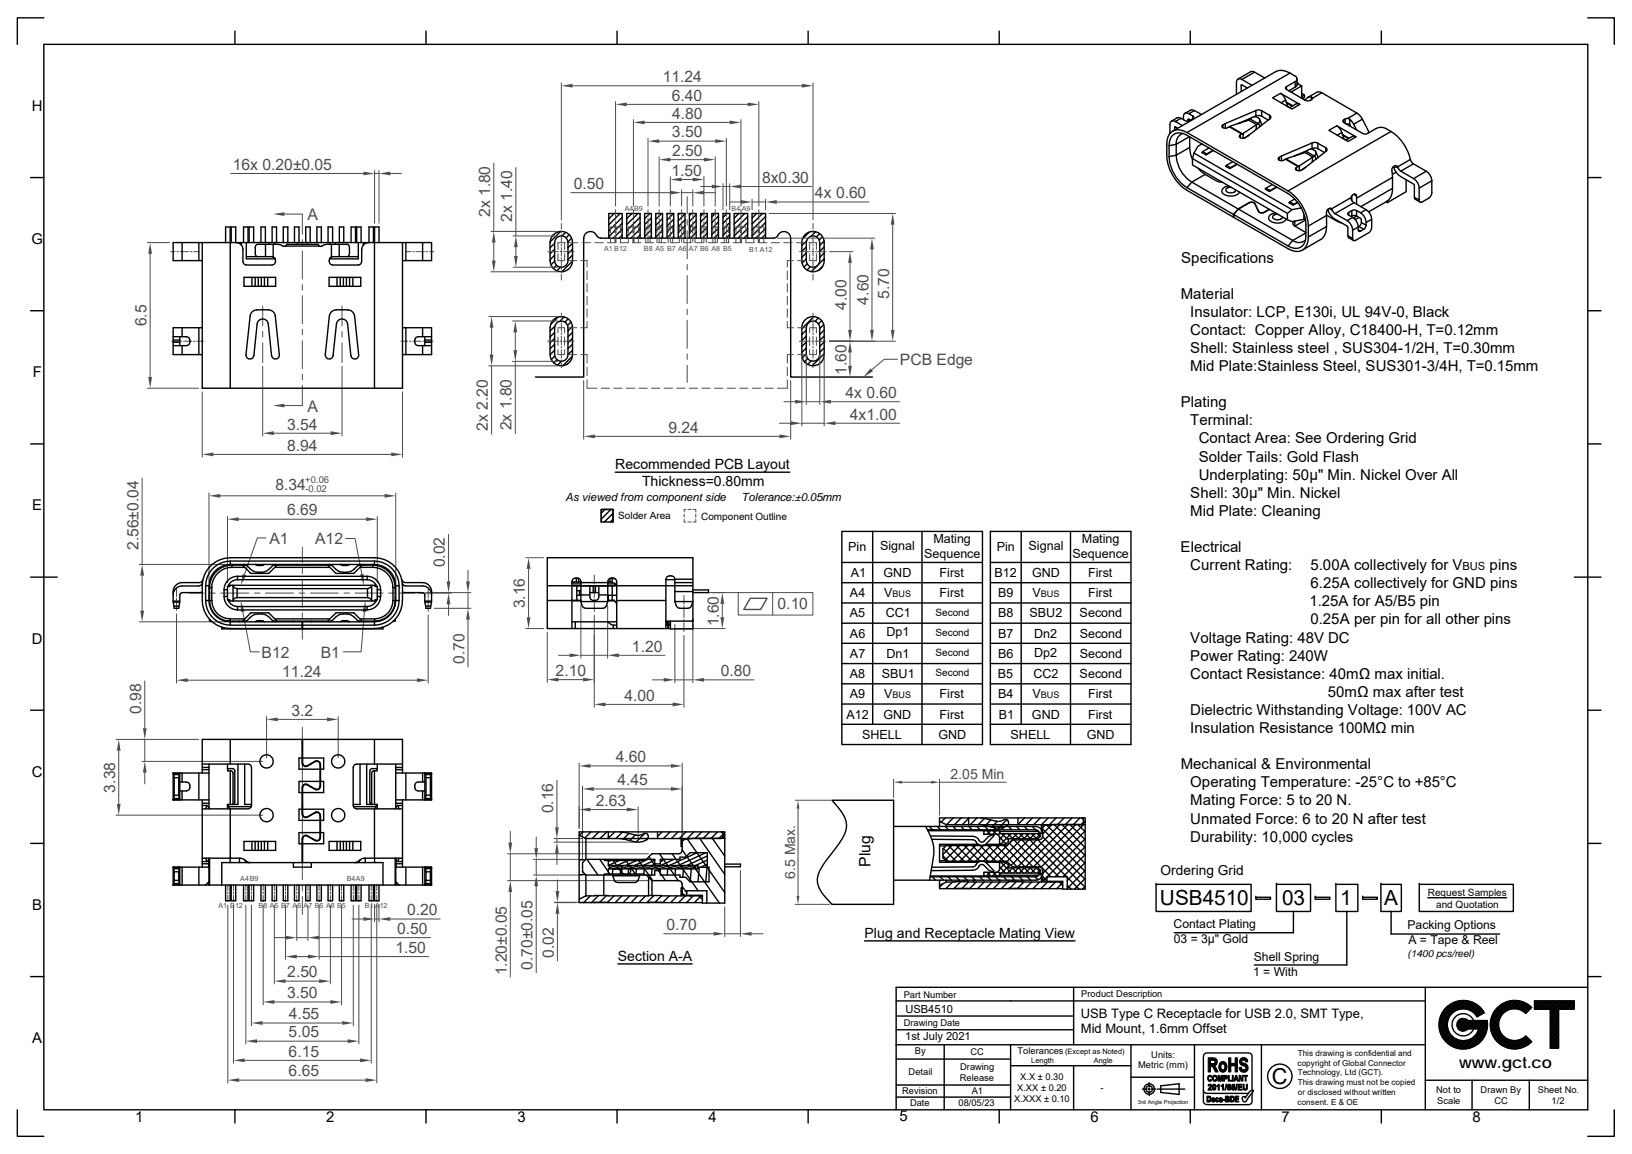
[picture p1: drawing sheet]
<svg xmlns="http://www.w3.org/2000/svg" width="297mm" height="210mm" viewBox="0 0 297 210" stroke-linecap="round" stroke-linejoin="round" font-family="sans-serif">
<defs><g id="words">
<text font-size="4" x="231.5" y="197.3">C</text>
<g font-size="3.8">
<text x="211.1" y="164.6">USB4510</text>
<text x="233.3" y="164.6">03</text>
<text x="243.9" y="164.6">1</text>
<text x="251.9" y="164.6">A</text>
</g>
<g font-size="2.9" fill="#4b4b4b">
<text x="120.6" y="15">11.24</text>
<text x="122.3" y="18.3">6.40</text>
<text x="122.3" y="21.6">4.80</text>
<text x="122.3" y="25">3.50</text>
<text x="122.3" y="28.4">2.50</text>
<text x="42.4" y="30.9">16x 0.20±0.05</text>
<text x="104.4" y="34.4">0.50</text>
<text x="122.2" y="32">1.50</text>
<text x="138.7" y="33.3">8x0.30</text>
<text x="56" y="40.1">A</text>
<text x="89.2" y="39.5" transform="rotate(-90 89.2 39.5)">2x 1.80</text>
<text x="93.2" y="40.3" transform="rotate(-90 93.2 40.3)">2x 1.40</text>
<text x="148.3" y="36.1">4x 0.60</text>
<text x="26.6" y="59.4" transform="rotate(-90 26.6 59.4)">6.5</text>
<text x="154.1" y="56.4" transform="rotate(-90 154.1 56.4)">4.00</text>
<text x="158.1" y="55.4" transform="rotate(-90 158.1 55.4)">4.60</text>
<text x="161.8" y="54.4" transform="rotate(-90 161.8 54.4)">5.70</text>
<text x="154.1" y="68.2" transform="rotate(-90 154.1 68.2)">1.60</text>
<text x="163.8" y="66.4">PCB Edge</text>
<text x="56" y="75">A</text>
<text x="153.9" y="72.4">4x 0.60</text>
<text x="154.7" y="76.3">4x1.00</text>
<text x="52.3" y="82">8.94</text>
<text x="52.3" y="78.2">3.54</text>
<text x="88.8" y="78.5" transform="rotate(-90 88.8 78.5)">2x 2.20</text>
<text x="93.1" y="78.3" transform="rotate(-90 93.1 78.3)">2x 1.80</text>
<text x="121.6" y="78.7">9.24</text>
<text x="50.1" y="89.1">8.34</text>
<text x="52.3" y="93.8">6.69</text>
<text x="25.2" y="100.1" transform="rotate(-90 25.2 100.1)">2.56±0.04</text>
<text x="49" y="98.9">A1</text>
<text x="57.4" y="99">A12</text>
<text x="81" y="103.2" transform="rotate(-90 81 103.2)">0.02</text>
<text x="95.5" y="110.7" transform="rotate(-90 95.5 110.7)">3.16</text>
<text x="130.8" y="114" transform="rotate(-90 130.8 114)">1.60</text>
<text x="141.5" y="110.9">0.10</text>
<text x="47.6" y="119.6">B12</text>
<text x="58.4" y="119.6">B1</text>
<text x="115" y="118.6">1.20</text>
<text x="51.4" y="123.1">11.24</text>
<text x="84.5" y="120.8" transform="rotate(-90 84.5 120.8)">0.70</text>
<text x="101.1" y="123">2.10</text>
<text x="131.2" y="123">0.80</text>
<text x="25.7" y="129.9" transform="rotate(-90 25.7 129.9)">0.98</text>
<text x="53.1" y="130.2">3.2</text>
<text x="113.7" y="127.5">4.00</text>
<text x="112.1" y="138.7">4.60</text>
<text x="112.4" y="142.9">4.45</text>
<text x="20.9" y="144.2" transform="rotate(-90 20.9 144.2)">3.38</text>
<text x="100.7" y="148" transform="rotate(-90 100.7 148)">0.16</text>
<text x="108.4" y="146.6">2.63</text>
<text x="74.1" y="166.5">0.20</text>
<text x="72" y="173.4">1.50</text>
<text x="72.3" y="169.9">0.50</text>
<text x="121.3" y="169.2">0.70</text>
<text x="52.3" y="177.8">2.50</text>
<text x="92.2" y="177.5" transform="rotate(-90 92.2 177.5)">1.20±0.05</text>
<text x="96.9" y="176.5" transform="rotate(-90 96.9 176.5)">0.70±0.05</text>
<text x="100.8" y="174.3" transform="rotate(-90 100.8 174.3)">0.02</text>
<text x="52.3" y="181.6">3.50</text>
<text x="52.6" y="185.5">4.55</text>
<text x="52.5" y="188.8">5.05</text>
<text x="52.5" y="192.3">6.15</text>
<text x="52.5" y="195.9">6.65</text>
</g>
<g font-size="2.9">
<text x="158.4" y="157.7" transform="rotate(-90 158.4 157.7)">Plug</text>
<text x="265.6" y="194.3">www.gct.co</text>
</g>
<g font-size="2.7">
<text x="5.8" y="20.2">H</text>
<text x="5.7" y="44.4">G</text>
<text x="215" y="47.9">Specifications</text>
<text x="214.9" y="54.4">Material</text>
<text x="216.6" y="57.7">Insulator: LCP, E130i, UL 94V-0, Black</text>
<text x="216.6" y="64.3">Shell: Stainless steel , SUS304-1/2H, T=0.30mm</text>
<text x="216.6" y="61">Contact: Copper Alloy, C18400-H, T=0.12mm</text>
<text x="5.9" y="68.7">F</text>
<text x="216.6" y="67.6">Mid Plate:Stainless Steel, SUS301-3/4H, T=0.15mm</text>
<text x="214.9" y="74.1">Plating</text>
<text x="216.6" y="77.4">Terminal:</text>
<text x="218.2" y="80.7">Contact Area: See Ordering Grid</text>
<text x="218.2" y="84">Solder Tails: Gold Flash</text>
<text x="218.2" y="87.3">Underplating: 50µ&quot; Min. Nickel Over All</text>
<text x="5.9" y="92.9">E</text>
<text x="216.6" y="90.6">Shell: 30µ&quot; Min. Nickel</text>
<text x="216.6" y="93.9">Mid Plate: Cleaning</text>
<text x="214.9" y="100.4">Electrical</text>
<text x="216.6" y="103.7">Current Rating:</text>
<text x="238.5" y="103.7">5.00A collectively for V</text>
<text x="238.5" y="107">6.25A collectively for GND pins</text>
<text x="271.1" y="103.7">pins</text>
<text x="238.3" y="110.3">1.25A for A5/B5 pin</text>
<text x="238.5" y="113.6">0.25A per pin for all other pins</text>
<text x="5.8" y="117.1">D</text>
<text x="216.6" y="116.9">Voltage Rating: 48V DC</text>
<text x="216.6" y="120.2">Power Rating: 240W</text>
<text x="216.6" y="123.5">Contact Resistance: 40mΩ max initial.</text>
<text x="216.6" y="130.1">Dielectric Withstanding Voltage: 100V AC</text>
<text x="241.7" y="126.8">50mΩ max after test</text>
<text x="216.6" y="133.4">Insulation Resistance 100MΩ min</text>
<text x="5.8" y="141.4">C</text>
<text x="214.9" y="140">Mechanical &amp; Environmental</text>
<text x="216.6" y="143.3">Operating Temperature: -25°C to +85°C</text>
<text x="216.6" y="146.6">Mating Force: 5 to 20 N.</text>
<text x="216.6" y="149.9">Unmated Force: 6 to 20 N after test</text>
<text x="216.6" y="153.1">Durability: 10,000 cycles</text>
<text x="5.9" y="165.6">B</text>
<text x="5.9" y="189.8">A</text>
<text x="24.6" y="204.1">1</text>
<text x="59.4" y="204.1">2</text>
<text x="94.2" y="204.1">3</text>
<text x="128.9" y="204.1">4</text>
<text x="163.7" y="204.1">5</text>
<text x="198.5" y="204.1">6</text>
<text x="233.3" y="204.1">7</text>
<text x="268" y="204.1">8</text>
</g>
<g font-size="2.6">
<text x="112" y="85.4">Recommended PCB Layout</text>
<text x="116.9" y="88.4">Thickness=0.80mm</text>
<text x="157.4" y="170.7">Plug and Receptacle Mating View</text>
<text x="112.5" y="174.9">Section A-A</text>
</g>
<g font-size="2.6" fill="#4b4b4b">
<text x="173" y="141.8">2.05 Min</text>
<text x="144.7" y="159.9" transform="rotate(-90 144.7 159.9)">6.5 Max.</text>
</g>
<text font-size="2.5" x="211.2" y="159.1">Ordering Grid</text>
<g font-size="2.4">
<text x="196.7" y="185.2">USB Type C Receptacle for USB 2.0, SMT Type,</text>
<text x="196.7" y="188.1">Mid Mount, 1.6mm Offset</text>
</g>
<g font-size="2.3">
<text x="154.4" y="100.3">Pin</text>
<text x="160.2" y="100.1">Signal</text>
<text x="168.2" y="101.5">Sequence</text>
<text x="169.9" y="98.7">Mating</text>
<text x="181.4" y="100.3">Pin</text>
<text x="187.2" y="100.1">Signal</text>
<text x="195.2" y="101.5">Sequence</text>
<text x="196.9" y="98.7">Mating</text>
<text x="154.9" y="105">A1</text>
<text x="160.8" y="105">GND</text>
<text x="171" y="105">First</text>
<text x="181" y="105">B12</text>
<text x="187.8" y="105">GND</text>
<text x="198" y="105">First</text>
<text x="154.7" y="112.3">A5</text>
<text x="154.7" y="108.7">A4</text>
<text x="160.9" y="108.7">V</text>
<text x="161.2" y="112.4">CC1</text>
<text x="171" y="108.7">First</text>
<text x="181.7" y="112.4">B8</text>
<text x="181.7" y="108.7">B9</text>
<text x="187.4" y="112.4">SBU2</text>
<text x="187.9" y="108.7">V</text>
<text x="196.5" y="112.4">Second</text>
<text x="198" y="108.7">First</text>
<text x="154.7" y="116">A6</text>
<text x="154.7" y="119.7">A7</text>
<text x="161.4" y="115.8">Dp1</text>
<text x="161.4" y="119.7">Dn1</text>
<text x="181.7" y="116">B7</text>
<text x="181.7" y="119.7">B6</text>
<text x="188.2" y="116">Dn2</text>
<text x="188.2" y="119.5">Dp2</text>
<text x="196.5" y="116">Second</text>
<text x="196.5" y="119.7">Second</text>
<text x="154.7" y="123.4">A8</text>
<text x="160.5" y="123.4">SBU1</text>
<text x="181.6" y="123.4">B5</text>
<text x="188.1" y="123.4">CC2</text>
<text x="196.5" y="123.4">Second</text>
<text x="154.1" y="130.8">A12</text>
<text x="154.7" y="127.1">A9</text>
<text x="160.8" y="130.8">GND</text>
<text x="160.9" y="127.1">V</text>
<text x="171" y="127.1">First</text>
<text x="171" y="130.8">First</text>
<text x="181.7" y="127.1">B4</text>
<text x="181.8" y="130.8">B1</text>
<text x="187.8" y="130.8">GND</text>
<text x="187.9" y="127.1">V</text>
<text x="198" y="127.1">First</text>
<text x="198" y="130.8">First</text>
<text x="156.9" y="134.4">SHELL</text>
<text x="170.8" y="134.4">GND</text>
<text x="183.9" y="134.5">SHELL</text>
<text x="197.8" y="134.5">GND</text>
</g>
<g font-size="2.2">
<text x="213.6" y="168.9">Contact Plating</text>
<text x="213.6" y="171.6">03 = 3µ&quot; Gold</text>
<text x="256.2" y="169.1">Packing Options</text>
<text x="256.3" y="171.8">A = Tape &amp; Reel</text>
<text x="228.1" y="177.6">1 = With</text>
<text x="228.2" y="174.9">Shell Spring</text>
</g>
<g font-size="2.1">
<text x="102.9" y="91.2">As viewed from component side</text>
<text x="135" y="91.2">Tolerance:±0.05mm</text>
</g>
<g font-size="2">
<text x="266.2" y="103.7">BUS</text>
<text x="164.8" y="184.2">USB4510</text>
<text x="164.7" y="189.3">1st July 2021</text>
</g>
<g font-size="1.8">
<text x="112.5" y="94.4">Solder Area</text>
<text x="127.6" y="94.5">Component Outline</text>
<text x="170.3" y="112">Second</text>
<text x="170.3" y="115.7">Second</text>
<text x="170.3" y="119.4">Second</text>
<text x="170.3" y="123">Second</text>
<text x="259.9" y="163">Request Samples</text>
<text x="261.4" y="165.1">and Quotation</text>
<text x="256.2" y="174.1">(1400 pcs/reel)</text>
</g>
<g font-size="1.7" fill="#4b4b4b">
<text x="55.6" y="87.9">+0.06</text>
<text x="55.6" y="89.5">-0.02</text>
</g>
<g font-size="1.7">
<text x="162.4" y="108.7">BUS</text>
<text x="189.5" y="108.7">BUS</text>
<text x="162.4" y="127.1">BUS</text>
<text x="189.5" y="127.1">BUS</text>
<text x="164.5" y="181.6">Part Number</text>
<text x="196.8" y="181.4">Product Description</text>
<text x="164.5" y="186.7">Drawing Date</text>
<text x="166.5" y="191.8">By</text>
<text x="185.2" y="191.8">Tolerances</text>
<text x="165.4" y="195.7">Detail</text>
<text x="174.7" y="196.6">Release</text>
<text x="174.8" y="194.7">Drawing</text>
<text x="176.6" y="192">CC</text>
<text x="185.7" y="196.5">X.X ± 0.30</text>
<text x="207.2" y="194.4">Metric (mm)</text>
<text x="209.5" y="192.5">Units:</text>
<text x="164.2" y="199.1">Revision</text>
<text x="165.6" y="201.3">Date</text>
<text x="174.5" y="201.3">08/05/23</text>
<text x="176.9" y="199.1">A1</text>
<text x="184.6" y="200.6">X.XXX ± 0.10</text>
<text x="185.1" y="198.6">X.XX ± 0.20</text>
<text x="200.3" y="198.5">-</text>
<text x="261.4" y="198.8">Not to</text>
<text x="261.6" y="200.8">Scale</text>
<text x="269.5" y="198.8">Drawn By</text>
<text x="272" y="200.8">CC</text>
<text x="279.9" y="198.8">Sheet No.</text>
<text x="282.4" y="200.8">1/2</text>
</g>
<g font-size="1.5">
<text x="236.2" y="193.9">copyright of Global Connector</text>
<text x="236.2" y="192.1">This drawing is confidential and</text>
<text x="236.2" y="195.7">Technology, Ltd (GCT).</text>
<text x="236.2" y="197.5">This drawing must not be copied</text>
<text x="236.2" y="201">consent. E &amp; OE</text>
<text x="236.2" y="199.2">or disclosed without written</text>
</g>
<g font-size="1.4">
<text x="193.8" y="191.8">(Except as Noted)</text>
<text x="187.7" y="193.4">Length</text>
<text x="199.1" y="193.4">Angle</text>
</g>
<g font-size="1.3" fill="#4b4b4b">
<text x="113.7" y="38.3">A4B9</text>
<text x="133.2" y="38.4">B4 A9</text>
<text x="109.9" y="45.7">A1 B12</text>
<text x="117.2" y="45.7">B8 A5 B7 A6</text>
<text x="125.4" y="45.7">A7 B6 A8 B5</text>
<text x="136.4" y="45.9">B1 A12</text>
<text x="43.7" y="160.3">A4B9</text>
<text x="63.1" y="160.4">B4A9</text>
<text x="39.8" y="165.3">A1</text>
<text x="41.9" y="165.3">B12</text>
<text x="47.1" y="165.2">B8 A5 B7 A6 A7 B6 A8 B5</text>
<text x="66.4" y="165.2">B1</text>
<text x="68.3" y="165.2">A12</text>
</g>
<text font-size="1" x="207.1" y="200.8">3rd Angle Projection</text>
</g></defs>
<g fill="none" stroke="#000" stroke-width=".25">
<path d="M210.4 160.9h17.3v4.9h-17.3zM210.4 160.9h.1M228.6 163.3h2.6v.3h-2.6zM228.6 163.3h.1M232.3 160.9h6.2v4.9h-6.2zM232.3 160.9h.1M235.4 165.8v3.9h-21.7M239.4 163.3h2.6v.3h-2.6zM239.4 163.3h.1M243.1 160.9h4v4.9h-4zM243.1 160.9h.1M245.1 165.8v9.8h-16.8"/>
<path d="M248 163.3h2.7v.3h-2.7zM248 163.3h.1M251.3 160.9h3.8v4.9h-3.8zM251.3 160.9h.1M253.2 165.8v4.2h19.7M258.3 160.9h17.1v4.9h-17.1zM258.3 160.9h.1M259.9 163.4h14.3"/>
</g>
<path d="M36.8 71.3v11.9M73.3 71.3v11.9M38.8 82.7h32.4" fill="none" stroke="#4b4b4b" stroke-width=".18"/>
<g fill="#4b4b4b">
<path d="M36.8 82.7l2-.4v.7z"/>
<path d="M71.2 82.3l2.1 .4-2.1 .3z"/>
</g>
<g fill="none" stroke="#4b4b4b" stroke-width=".18">
<path d="M55 39v3.6M31.1 45.8h.8M32.2 45.8h.3M32.8 45.8h1.5M34.6 45.8h.3M35.2 45.8h.8M47.8 55.7v3.6M55 43.6v1M55 45.7v5.1M55 51.8v1M55 53.8v5.1M55 59.9v1"/>
<path d="M74 45.8h.8M75.1 45.8h.3M75.7 45.8h1.6M77.6 45.8h.3M78.2 45.8h.8M31.2 62.1h1.3M32.8 62.1h.3M33.4 62.1h1.5M35.2 62.1h.3M35.8 62.1h1.3M47.8 60.3v1M47.8 62.4v3.6"/>
<path d="M55 62v5.1M55 68.1v1M55 70.1v3.7M73 62.1h1.2M74.5 62.1h.3M75.1 62.1h1.6M77 62.1h.3M77.6 62.1h1.2M32.1 107v1.6M32.1 108.9v.3M32.1 109.5v1.5M32.1 111.7v12.6"/>
<path d="M77.9 107.2v1.6M77.9 109.1v.3M77.9 109.7v1.6M77.9 111.9v12.4M34.2 123.8h41.7"/>
</g>
<g fill="#4b4b4b">
<path d="M32.1 123.8l2.1-.4v.7z"/>
<path d="M75.9 123.4l2 .4-2 .3z"/>
</g>
<path d="M55 99.6v2.7M81.6 97.2v8.6M55 103.4v1M55 105.4v5.1M55 111.5v1.1M55 113.6v2.7M76.1 107.9h6M77.6 107.8h4.5M81.6 107.8v.1M81.6 110v2" fill="none" stroke="#4b4b4b" stroke-width=".18"/>
<g fill="#4b4b4b">
<path d="M81.6 107.9l.4 2.1h-.7z"/>
<path d="M81.3 105.8h.7l-.4 2z"/>
</g>
<path d="M77.6 107.8h8.1M79 110.7h6.7M85.2 103.8v2M85.2 107.8v2.9M85.2 112.7v8.6" fill="none" stroke="#4b4b4b" stroke-width=".18"/>
<g fill="#4b4b4b">
<path d="M84.8 105.8h.7l-.3 2z"/>
<path d="M85.2 110.7l.3 2h-.7z"/>
</g>
<path d="M38 89.7v16.2M40.1 90.2h29.9M72 89.7v16.2" fill="none" stroke="#4b4b4b" stroke-width=".18"/>
<g fill="#4b4b4b">
<path d="M38 90.2l2.1-.3v.7z"/>
<path d="M70 89.9l2 .3-2 .4z"/>
</g>
<path d="M25.9 87v15.7M25.4 113.1h16M25.4 102.7h16M25.9 104.7v6.4" fill="none" stroke="#4b4b4b" stroke-width=".18"/>
<g fill="#4b4b4b">
<path d="M25.5 111.1h.7l-.3 2z"/>
<path d="M25.9 102.7l.3 2h-.7z"/>
</g>
<path d="M41.4 94v12M43.4 94.5h23.2M68.7 94v12" fill="none" stroke="#4b4b4b" stroke-width=".18"/>
<g fill="#4b4b4b">
<path d="M41.4 94.5l2-.4v.7z"/>
<path d="M66.6 94.1l2.1 .4-2.1 .3z"/>
</g>
<path d="M122.8 113.6v10.6M126.1 113.6v10.6M118.8 123.7h2M122.8 123.7h3.3M128.1 123.7h9.1" fill="none" stroke="#4b4b4b" stroke-width=".18"/>
<g fill="#4b4b4b">
<path d="M120.8 123.4l2 .3-2 .3z"/>
<path d="M126.1 123.7l2-.3v.6z"/>
</g>
<g fill="none" stroke="#4b4b4b" stroke-width=".18">
<path d="M108.2 104.6v1.7M108.2 106.6v.3M108.2 107.2v1.5M108.2 109v.3M108.2 109.6v1.7M108.2 111.9v16.8M124.5 108.3v1.6M124.5 110.2v.4M124.5 110.9v1.5M124.5 112.7v.3M124.5 113.3v1.6M124.5 115.6v13.1"/>
<path d="M110.2 128.2h12.2"/>
</g>
<g fill="#4b4b4b">
<path d="M108.2 128.2l2-.4v.7z"/>
<path d="M122.4 127.8l2.1 .4-2.1 .3z"/>
</g>
<path d="M99.6 115v9.2M108.2 115.6v8.6M101.6 123.7h4.5" fill="none" stroke="#4b4b4b" stroke-width=".18"/>
<g fill="#4b4b4b">
<path d="M99.6 123.7l2-.4v.7z"/>
<path d="M106.1 123.3l2.1 .4-2.1 .3z"/>
</g>
<path d="M101.6 119.2h2.1M105.7 110v9.7M105.7 119.2h4.9M110.6 110.1v9.6M112.6 119.2h8.5" fill="none" stroke="#4b4b4b" stroke-width=".18"/>
<g fill="#4b4b4b">
<path d="M103.7 118.9l2 .3-2 .4z"/>
<path d="M110.6 119.2l2-.3v.7z"/>
</g>
<path d="M105.4 138.9v11.8M107.5 139.4h14.6M124.2 138.9v13.5" fill="none" stroke="#4b4b4b" stroke-width=".18"/>
<g fill="#4b4b4b">
<path d="M105.4 139.4l2.1-.4v.7z"/>
<path d="M122.1 139l2.1 .4-2.1 .3z"/>
</g>
<path d="M106 143.1v13.2M108.1 143.6h14M124.2 143.1v9.3" fill="none" stroke="#4b4b4b" stroke-width=".18"/>
<g fill="#4b4b4b">
<path d="M106 143.6l2.1-.4v.7z"/>
<path d="M122.1 143.2l2.1 .4-2.1 .3z"/>
</g>
<path d="M97.1 156.4h8.9M97.1 159.2h8.9M97.6 152.3v2M97.6 156.4v2.8M97.6 161.3v15.7" fill="none" stroke="#4b4b4b" stroke-width=".18"/>
<g fill="#4b4b4b">
<path d="M97.3 154.3h.6l-.3 2.1z"/>
<path d="M97.6 159.2l.3 2.1h-.6z"/>
</g>
<path d="M92.4 155.3h25.6M92.9 151.3v2M92.9 155.3v4.9M92.4 160.2h25.6M92.9 162.3v15.5" fill="none" stroke="#4b4b4b" stroke-width=".18"/>
<g fill="#4b4b4b">
<path d="M92.5 153.3h.7l-.3 2z"/>
<path d="M92.9 160.2l.3 2.1h-.7z"/>
</g>
<path d="M95.7 101.5h3.2M95.7 114.4h3.2M96.2 103.5v8.8" fill="none" stroke="#4b4b4b" stroke-width=".18"/>
<g fill="#4b4b4b">
<path d="M96.2 101.5l.3 2h-.6z"/>
<path d="M95.9 112.3h.6l-.3 2.1z"/>
</g>
<g fill="none" stroke="#4b4b4b" stroke-width=".18">
<path d="M55 132.3v3.3M55 136.6v1.1M55 138.7v5.1M55 144.8v1M55 146.8v5.1M55 152.9v1.1M55 155v5.1M134.8 158.4v12M41.5 160.9v1.1M41.5 162.3v.3M41.5 162.9v1.1M42.5 160.9v1.1"/>
<path d="M42.5 162.3v.3M42.5 162.9v1.1M44.7 160.9v1.1M44.7 162.3v.3M44.7 162.9v1.1M45.8 160.9v1.1M45.8 162.3v.3M45.8 162.9v1.1M47.9 160.9v1.1M47.9 162.3v.3M47.9 162.9v1.1M49.9 160.9v1.1"/>
<path d="M49.9 162.3v.3M49.9 162.9v1.1M52 160.9v1.1M52 162.3v.3M52 162.9v1.1M54 160.9v1.1M54 162.3v.3M54 162.9v1.1M55 161.1v1M55 163.1v3.3M56 160.9v1.1M56 162.3v.3"/>
<path d="M56 162.9v1.1M58.1 160.9v1.1M58.1 162.3v.3M58.1 162.9v1.1M60.1 160.9v1.1M60.1 162.3v.3M60.1 162.9v1.1M62.2 160.9v1.1M62.2 162.3v.3M62.2 162.9v1.1M64.3 160.9v1.1M64.3 162.3v.3"/>
<path d="M64.3 162.9v1.1M65.3 160.9v1.1M65.3 162.3v.3M65.3 162.9v1.1M67.6 160.9v1.1M67.6 162.3v.3M67.6 162.9v1.1M68.6 160.9v1.1M68.6 162.3v.3M68.6 162.9v1.1M120.8 169.9h9.1M131.9 169.9h2.9"/>
<path d="M131.9 165v5.4M136.8 169.9h2.1"/>
</g>
<g fill="#4b4b4b">
<path d="M134.8 169.9l2-.3v.7z"/>
<path d="M129.9 169.6l2 .3-2 .4z"/>
</g>
<path d="M26.8 44.1h4M27.3 46.2v22.4M26.8 70.6h9.4" fill="none" stroke="#4b4b4b" stroke-width=".18"/>
<g fill="#4b4b4b">
<path d="M27 68.6h.7l-.4 2z"/>
<path d="M27.3 44.1l.4 2.1h-.7z"/>
</g>
<path d="M49.9 170.6h2.1M54 164.7v6.4M54 170.6h2M56 164.7v6.4M58.1 170.6h20.2" fill="none" stroke="#4b4b4b" stroke-width=".18"/>
<g fill="#4b4b4b">
<path d="M52 170.3l2 .3-2 .3z"/>
<path d="M56 170.6l2.1-.3v.6z"/>
</g>
<path d="M52 164.7v9.9M54 174.1h2M58.1 164.7v9.9M58.1 174.1h19.9" fill="none" stroke="#4b4b4b" stroke-width=".18"/>
<g fill="#4b4b4b">
<path d="M52 174.1l2-.4v.7z"/>
<path d="M56 173.7l2.1 .4-2.1 .3z"/>
</g>
<path d="M49.9 164.7v14.3M52 178.5h6.1M60.1 164.7v14.3" fill="none" stroke="#4b4b4b" stroke-width=".18"/>
<g fill="#4b4b4b">
<path d="M49.9 178.5l2.1-.3v.7z"/>
<path d="M58.1 178.2l2 .3-2 .4z"/>
</g>
<path d="M47.9 164.7v18.1M62.2 164.7v18.1M49.9 182.3h10.2" fill="none" stroke="#4b4b4b" stroke-width=".18"/>
<g fill="#4b4b4b">
<path d="M47.9 182.3l2-.3v.7z"/>
<path d="M60.1 182l2.1 .3-2.1 .4z"/>
</g>
<path d="M45.8 164.7v22M64.3 164.7v22M47.8 186.1h14.5" fill="none" stroke="#4b4b4b" stroke-width=".18"/>
<g fill="#4b4b4b">
<path d="M45.8 186.1l2-.3v.7z"/>
<path d="M62.3 185.8l2 .3-2 .4z"/>
</g>
<path d="M44.7 164.7v25.3M65.3 164.7v25.3M46.8 189.4h16.5" fill="none" stroke="#4b4b4b" stroke-width=".18"/>
<g fill="#4b4b4b">
<path d="M44.7 189.4l2.1-.3v.7z"/>
<path d="M63.3 189.1l2 .3-2 .4z"/>
</g>
<path d="M42.5 164.7v28.7M67.6 164.7v28.7M44.5 192.9h21" fill="none" stroke="#4b4b4b" stroke-width=".18"/>
<g fill="#4b4b4b">
<path d="M42.5 192.9l2-.3v.7z"/>
<path d="M65.5 192.6l2.1 .3-2.1 .4z"/>
</g>
<path d="M41.5 164.7v32.3M68.6 164.7v32.3M43.5 196.5h23" fill="none" stroke="#4b4b4b" stroke-width=".18"/>
<g fill="#4b4b4b">
<path d="M41.5 196.5l2-.3v.7z"/>
<path d="M66.5 196.2l2.1 .3-2.1 .4z"/>
</g>
<path d="M42 31.6h24.1M68.2 31.6h.8M68.2 31v9.6M69 31v9.6M71 31.6h2.1" fill="none" stroke="#4b4b4b" stroke-width=".18"/>
<g fill="#4b4b4b">
<path d="M69 31.6l2-.4v.7z"/>
<path d="M66.1 31.2l2.1 .4-2.1 .3z"/>
</g>
<path d="M64.1 167.2h2M68.2 164.6v3.1M68.2 167.2h.8M69 164.6v3.1M71 167.2h9.1" fill="none" stroke="#4b4b4b" stroke-width=".18"/>
<g fill="#4b4b4b">
<path d="M66.1 166.9l2.1 .3-2.1 .4z"/>
<path d="M69 167.2l2-.3v.7z"/>
</g>
<g fill="none" stroke="#4b4b4b" stroke-width=".18">
<path d="M34.4 107.9h2.7M38.1 107.9h1.1M40.2 107.9h5.1M46.3 107.9h1M48.3 107.9h5.1M54.4 107.9h1.1M56.5 107.9h5.1M62.6 107.9h1M64.6 107.9h5.1M70.7 107.9h1.1M72.8 107.9h2.7M128.9 107.8h5.5"/>
<path d="M134.4 107.8h13.6v4.1h-13.6zM140.6 107.8v4.1"/>
</g>
<path d="M136.5 108.9h3.1l-1.1 2h-3.1z" fill="none" stroke="#4b4b4b" stroke-width=".25"/>
<path d="M44.2 104.4l.6 .3-1 1.8z" fill="#4b4b4b"/>
<path d="M48.4 97.9h-1.6l-2.3 6.6" fill="none" stroke="#4b4b4b" stroke-width=".18"/>
<path d="M65.5 104.5l.7-.1v2.1z" fill="#4b4b4b"/>
<path d="M62.9 98h1.7l1.2 6.5" fill="none" stroke="#4b4b4b" stroke-width=".18"/>
<path d="M43.8 109.3l.7 2-.6 .1z" fill="#4b4b4b"/>
<path d="M44.2 111.3l1.4 7.3h1.6" fill="none" stroke="#4b4b4b" stroke-width=".18"/>
<path d="M66.5 109.3l.2 2.1-.7-.1z" fill="#4b4b4b"/>
<path d="M66.3 111.4l-.6 7.2h-3.2M122.7 114.4h9.3M129.6 107.8h2.4M131.5 109.9v2.4" fill="none" stroke="#4b4b4b" stroke-width=".18"/>
<g fill="#4b4b4b">
<path d="M131.1 112.3h.7l-.3 2.1z"/>
<path d="M131.5 107.8l.3 2.1h-.7z"/>
</g>
<path d="M62.3 55.7v3.6M47.8 66.6v12.7M49.8 78.8h10.4M62.3 60.3v1M62.3 62.4v3.6M62.3 66.6v12.7" fill="none" stroke="#4b4b4b" stroke-width=".18"/>
<g fill="#4b4b4b">
<path d="M47.8 78.8l2-.3v.7z"/>
<path d="M60.2 78.5l2.1 .3-2.1 .4z"/>
</g>
<path d="M105.4 146.8v3.9M107.5 147.3h6.6M116.1 146.8v5.8" fill="none" stroke="#4b4b4b" stroke-width=".18"/>
<g fill="#4b4b4b">
<path d="M114.1 147l2 .3-2 .3z"/>
<path d="M105.4 147.3l2.1-.3v.6z"/>
</g>
<path d="M100.9 152.6h5.1M100.9 153.2h14.6M101.4 142v8.5M101.4 152.6v.6M101.4 155.3v2" fill="none" stroke="#4b4b4b" stroke-width=".18"/>
<g fill="#4b4b4b">
<path d="M101.4 153.2l.3 2.1h-.7z"/>
<path d="M101 150.5h.7l-.3 2.1z"/>
</g>
<path d="M100.9 164.2h6.6M100.9 164.2h3.9M101.5 160.1v2M101.5 164.2h.1M101.5 166.3v8.6" fill="none" stroke="#4b4b4b" stroke-width=".18"/>
<g fill="#4b4b4b">
<path d="M101.1 162.1h.7l-.3 2.1z"/>
<path d="M101.5 164.2l.3 2.1h-.7z"/>
</g>
<path d="M48.5 130.4v7.5M50.5 130.9h9M61.6 130.4v7.5" fill="none" stroke="#4b4b4b" stroke-width=".18"/>
<g fill="#4b4b4b">
<path d="M48.5 130.9l2-.3v.6z"/>
<path d="M59.5 130.6l2.1 .3-2.1 .3z"/>
</g>
<path d="M25.8 138.5h22M25.8 134.5h10.4M26.4 123.9v8.6M26.4 134.5v4M26.4 140.6v2" fill="none" stroke="#4b4b4b" stroke-width=".18"/>
<g fill="#4b4b4b">
<path d="M26.4 138.5l.3 2.1h-.7z"/>
<path d="M26 132.5h.7l-.3 2z"/>
</g>
<path d="M21.1 134.5h5.2M21.6 136.6v9.7M21.1 148.3h26.7" fill="none" stroke="#4b4b4b" stroke-width=".18"/>
<g fill="#4b4b4b">
<path d="M21.3 146.3h.6l-.3 2z"/>
<path d="M21.6 134.5l.3 2.1h-.6z"/>
</g>
<g fill="none" stroke="#000" stroke-width=".25">
<path d="M111.8 38.8l-1 1M112.9 38.8l-2.1 2.1M113.2 39.5l-2.4 2.5M115 38.8l-.9 1M116.1 38.8l-2 2.1M116.5 39.5l-2.4 2.5M118.3 38.8l-1 1M118.6 39.7l-1.3 1.2M120.4 38.8l-1 1.1M120.6 39.8l-1.2 1.2M121.5 38.8l-.1 .2M122.6 38.8l-1.2 1.2"/>
<path d="M122.6 39.9l-1.2 1.2M123.7 38.8l-.3 .3M124.7 38.9l-1.3 1.3M125.8 38.8l-.3 .4M126.7 39.1l-1.2 1.2M128 38.8l-.5 .5M128.7 39.2l-1.2 1.2M130.2 38.8l-.6 .6M130.8 39.3l-1.2 1.2M132.3 38.8l-.7 .8M132.8 39.4l-1.2 1.2M134.5 38.8l-.9 .9"/>
<path d="M135.6 38.8l-2 2M136.1 39.4l-2.5 2.5M137.7 38.8l-.8 .9M138.8 38.8l-1.9 2M139.3 39.4l-2.4 2.4M100.1 59.6v4.9l.8-.8M100.1 44.1v3.3M100.1 44.1a2.03 2.03 0 0 1 2.1-2 2.03 2.03 0 0 1 2 2v3.3a2.03 2.03 0 0 1-2 2 2.03 2.03 0 0 1-2.1-2M100.1 59.6a2.03 2.03 0 0 1 2.1-2 2.03 2.03 0 0 1 2 2v4.9a2.03 2.03 0 0 1-2 2.1 2.03 2.03 0 0 1-2.1-2.1M100.9 44.3l-.8 .8M100.9 45.4l-.8 .8M100.9 46.4l-.8 .9"/>
<path d="M100.9 44.1v3.3M100.9 59.6v4.9M100.9 47.5l-.6 .7M101 44.1a1.21 1.21 0 0 1 1.2-1.2 1.21 1.21 0 0 1 1.2 1.2v3.3a1.21 1.21 0 0 1-1.2 1.2 1.21 1.21 0 0 1-1.2-1.2M101 59.6a1.21 1.21 0 0 1 1.2-1.2 1.21 1.21 0 0 1 1.2 1.2v4.9M101 59.4l-.9 .8M101.3 48.3l-.6 .5M101.6 57.7l-1.4 1.4M102 48.6l-.7 .7M102 42.1l-1.9 1.9M102.7 57.7l-.8 .7M103 42.3l-.7 .6"/>
<path d="M103.4 58l-.6 .6M103.6 42.7l-.6 .6M103.9 58.6l-.6 .6M104 43.4l-.6 .6M104.2 59.4l-.8 .8M104.2 44.3l-.8 .8M104.2 45.3l-.8 .9M104.2 46.4l-.8 .8M104.2 47.5l-1.9 2M108.6 42.8a1.22 1.22 0 0 0-1.4-.6 1.22 1.22 0 0 0-1 1.1v25.3h-8.7M108.6 42.8l.3 .4 .4 .1h31.5l.5-.1 .3-.4M113.2 40.6l-2.4 2.5"/>
<path d="M113.2 43.3v-4.5h-2.4v4.5M113.2 42.8l-.5 .5M113.2 41.7l-1.6 1.6M116.5 43.3v-4.5h-2.4v4.5M116.5 42.8l-.6 .5M116.5 41.7l-1.6 1.6M116.5 40.6l-2.4 2.4M118.6 40.7l-1.3 1.2M118.6 41.8l-1.3 1.2M118.6 42.9l-.5 .4M118.6 43.3v-4.5h-1.3v4.5M120.6 40.8l-1.2 1.3"/>
<path d="M120.6 41.9l-1.2 1.2M120.6 43.3v-4.5h-1.2v4.5M120.6 43l-.3 .3M122.6 43.3v-4.5h-1.2v4.5M122.6 41l-1.2 1.2M122.6 42l-1.2 1.3M122.6 43.1l-.2 .2M124.7 43.3v-4.5h-1.3v4.5M124.7 43.3h-.1M124.7 42.2l-1.2 1.1M124.7 41.1l-1.3 1.2M124.7 40l-1.3 1.2"/>
<path d="M126.7 41.2l-1.2 1.2M126.7 40.1l-1.2 1.3M126.7 42.3l-1 1M126.7 43.3v-4.5h-1.2v4.5M128.7 42.4l-.9 .9M128.7 40.3l-1.2 1.2M128.7 41.3l-1.2 1.3M128.7 43.3v-4.5h-1.2v4.5M130.8 42.6l-.8 .7M130.8 43.3v-4.5h-1.2v4.5M130.8 40.4l-1.2 1.2M130.8 41.5l-1.2 1.2"/>
<path d="M132.8 42.7l-.7 .6M132.8 40.5l-1.2 1.2M132.8 41.6l-1.2 1.2M132.8 43.3v-4.5h-1.2v4.5M136.1 43.3v-4.5h-2.5v4.5M136.1 40.5l-2.5 2.4M136.1 42.7l-.7 .6M136.1 41.6l-1.8 1.7M139.3 40.5l-2.4 2.4M139.3 42.6l-.7 .7M139.3 41.6l-1.7 1.7M139.3 43.3v-4.5h-2.4v4.5"/>
<path d="M141.6 42.8a1.21 1.21 0 0 1 1.3-.6 1.21 1.21 0 0 1 1 1.1M143.9 43.3v25.3h14.9M146.6 42.6a2.04 2.04 0 0 1 2.2-.3 2.04 2.04 0 0 1 1.2 1.8v3.3a2.03 2.03 0 0 1-2 2 2.03 2.03 0 0 1-2.1-2l.1-3.6 .2-.6zM146.6 58.1a2.04 2.04 0 0 1 2.2-.3 2.04 2.04 0 0 1 1.2 1.8v4.9a2.03 2.03 0 0 1-2 2.1 2.03 2.03 0 0 1-2.1-2.1l.1-5.2 .2-.6zM146.7 47.1l-.7 .8M146.7 44.1v3.3M146.7 59.6v4.9M146.7 44.9l-.8 .8M146.7 46l-.8 .8M146.8 44.1a1.21 1.21 0 0 1 1.2-1.2 1.21 1.21 0 0 1 1.2 1.2v3.3a1.22 1.22 0 0 1-1.2 1.2 1.22 1.22 0 0 1-1.2-1.2M146.8 59.6a1.21 1.21 0 0 1 1.2-1.2 1.21 1.21 0 0 1 1.2 1.2v4.9a1.22 1.22 0 0 1-1.2 1.2 1.22 1.22 0 0 1-1.2-1.2M146.8 43.8l-.9 .9"/>
<path d="M146.9 48l-.6 .6M147.3 42.2l-1.3 1.3M147.5 48.5l-.6 .6M148.1 57.6l-2.2 2.2M148.4 42.2l-.8 .8M148.7 48.4l-1 1M149 57.9l-.6 .6M149.2 42.5l-.6 .6M149.6 58.3l-.6 .6M149.7 43.1l-.6 .6M149.7 48.5l-.7 .7M149.9 59.1l-.7 .7"/>
<path d="M150 47.1l-1.1 1M150 43.9l-.8 .7M150 44.9l-.8 .8M150 46l-.8 .8M100.9 60.5l-.8 .8M100.9 61.6l-.8 .8M100.9 62.7l-.8 .8M101 64.5a1.21 1.21 0 0 0 1.2 1.2 1.21 1.21 0 0 0 1.2-1.2M101 64.8l-.7 .6M101.4 65.5l-.6 .5M102.2 65.8l-.7 .6M104.2 64.8l-1.8 1.8"/>
<path d="M104.2 60.5l-.8 .8M104.2 61.6l-.8 .8M104.2 62.6l-.8 .8M104.2 63.7l-.8 .8M146.7 64.4l-.7 .7M146.7 60.1l-.8 .8M146.7 61.2l-.8 .8M146.7 62.2l-.8 .8M146.7 63.3l-.8 .8M147 65.2l-.6 .6M147.6 65.7l-.6 .6M150 60.1l-.8 .8"/>
<path d="M150 61.1l-.8 .8M150 62.2l-.8 .8M150 63.3l-.8 .8M150 64.4l-2.2 2.2"/>
</g>
<path d="M132.8 36.8h2.1M136.9 36.2v2M136.9 36.8h2.4M139.3 36.2v2M141.4 36.8h16.8" fill="none" stroke="#4b4b4b" stroke-width=".18"/>
<g fill="#4b4b4b">
<path d="M134.9 36.4l2 .4-2 .3z"/>
<path d="M139.3 36.8l2.1-.4v.7z"/>
</g>
<g fill="none" stroke="#4b4b4b" stroke-width=".18">
<path d="M112 18.5v19M114.1 19h22M138.1 18.5v19M112 38.1v1.3M112 39.7v.3M115.3 38.1v1.3M115.3 39.7v.3M117.9 38.1v1.3M117.9 39.7v.3M120 38.1v1.3M120 39.7v.3M122 38.1v1.3"/>
<path d="M122 39.7v.3M124.1 38.1v1.3M124.1 39.7v.3M125.1 35.8v3.1M125.1 39.9v1.1M126.1 38.1v1.3M126.1 39.7v.3M128.1 38.1v1.3M128.1 39.7v.3M130.2 38.1v1.3M130.2 39.7v.3M132.2 38.1v1.3"/>
<path d="M132.2 39.7v.3M134.9 38.1v1.3M134.9 39.7v.3M138.1 38.1v1.3M138.1 39.7v.3M112 40.3v1.6M112 42.1v.4M112 42.8v1.2M115.3 40.3v1.6M115.3 42.1v.4M115.3 42.8v1.2M117.9 40.3v1.6"/>
<path d="M117.9 42.1v.4M117.9 42.8v1.2M120 40.3v1.6M120 42.1v.4M120 42.8v1.2M122 40.3v1.6M122 42.1v.4M122 42.8v1.2M124.1 40.3v1.6M124.1 42.1v.4M124.1 42.8v1.2M125.1 42v5.1"/>
<path d="M125.1 48.1v1M125.1 50.1v5.1M125.1 56.2v1.1M125.1 58.3v5.1M126.1 40.3v1.6M126.1 42.1v.4M126.1 42.8v1.2M128.1 40.3v1.6M128.1 42.1v.4M128.1 42.8v1.2M130.2 40.3v1.6M130.2 42.1v.4"/>
<path d="M130.2 42.8v1.2M132.2 40.3v1.6M132.2 42.1v.4M132.2 42.8v1.2M134.9 40.3v1.6M134.9 42.1v.4M134.9 42.8v1.2M138.1 40.3v1.6M138.1 42.1v.4M138.1 42.8v1.2M125.1 64.4v1M125.1 66.4v3.2"/>
</g>
<g fill="#4b4b4b">
<path d="M112 19l2.1-.3v.6z"/>
<path d="M136.1 18.7l2 .3-2 .3z"/>
</g>
<path d="M102.2 15.1v24.9M104.2 15.6h41.7M148 15.1v24.9" fill="none" stroke="#4b4b4b" stroke-width=".18"/>
<g fill="#4b4b4b">
<path d="M102.2 15.6l2-.4v.7z"/>
<path d="M145.9 15.2l2.1 .4-2.1 .3z"/>
</g>
<g fill="none" stroke="#4b4b4b" stroke-width=".18">
<path d="M99.7 45.8h2M102 45.8h.3M102.2 40.7v1M102.2 42v.3M102.2 42.6v1.5M102.2 44.4v.4M102.2 45v1.6M102.2 46.9v.3M102.2 47.5v1.5M102.2 49.3v.3M102.2 49.9v1.1M102.2 57v.8"/>
<path d="M102.2 58.1v.3M102.2 58.7v1.6M102.6 45.8h1.9M145.5 45.8h2M147.8 45.8h.3M148 40.7v1M148 42v.3M148 42.6v1.5M148 44.4v.4M148 45v1.6M148 46.9v.3M148 47.5v1.5"/>
<path d="M148 49.3v.3M148 49.9v1.1M148 57v.8M148 58.1v.3M148 58.7v1.6M148.4 45.8h1.9M99.7 62.1h1.9M101.9 62.1h.3M102.2 60.6v.3M102.2 61.2v1.5M102.2 63v.3M102.2 63.6v1.6"/>
<path d="M102.2 65.5v.3M102.2 66.1v.8M102.5 62.1h2M142.7 73.1h2M145.5 62.1h1.9M146.7 64.4v9.2M146.7 73.1h2.5M147.7 62.1h.3M148 60.6v.3M148 61.2v1.5M148 63v.3M148 63.6v1.6"/>
<path d="M148 65.5v.3M148 66.1v.8M148.4 62.1h1.9M149.2 64.4v9.2M151.2 73.1h12.5"/>
</g>
<g fill="#4b4b4b">
<path d="M144.7 72.8l2 .3-2 .3z"/>
<path d="M149.2 73.1l2-.3v.6z"/>
</g>
<path d="M141.9 77h2M145.9 64.4v13.1M145.9 77h4.1M150 64.4v13.1M152.1 77h11.6" fill="none" stroke="#4b4b4b" stroke-width=".18"/>
<g fill="#4b4b4b">
<path d="M143.9 76.7l2 .3-2 .4z"/>
<path d="M150 77l2.1-.3v.7z"/>
</g>
<path d="M151 45.8h4.2M154.7 47.8v12.2M151 62.1h4.2" fill="none" stroke="#4b4b4b" stroke-width=".18"/>
<g fill="#4b4b4b">
<path d="M154.4 60h.6l-.3 2.1z"/>
<path d="M154.7 45.8l.3 2h-.6z"/>
</g>
<path d="M140 38.8h23M162.5 40.9v19.1M151 62.1h12" fill="none" stroke="#4b4b4b" stroke-width=".18"/>
<g fill="#4b4b4b">
<path d="M162.1 60h.7l-.3 2.1z"/>
<path d="M162.5 38.8l.3 2.1h-.7z"/>
</g>
<path d="M93.3 58.4h8.2M93.3 65.8h8.2M93.8 60.5v3.2M93.8 65.8v13.1" fill="none" stroke="#4b4b4b" stroke-width=".18"/>
<g fill="#4b4b4b">
<path d="M93.8 58.4l.3 2.1h-.6z"/>
<path d="M93.5 63.7h.6l-.3 2.1z"/>
</g>
<path d="M89 57.6h12.5M89.5 59.6v4.9M89 66.6h12.5M89.5 66.6v12.4" fill="none" stroke="#4b4b4b" stroke-width=".18"/>
<g fill="#4b4b4b">
<path d="M89.5 57.6l.3 2h-.7z"/>
<path d="M89.1 64.5h.7l-.3 2.1z"/>
</g>
<path d="M93.9 30.5v12.4M93.4 48.6h8.1M93.4 42.9h8.1M93.9 45v1.6" fill="none" stroke="#4b4b4b" stroke-width=".18"/>
<g fill="#4b4b4b">
<path d="M93.6 46.6h.6l-.3 2z"/>
<path d="M93.9 42.9l.3 2.1h-.6z"/>
</g>
<path d="M89.9 29.7v12.4M89.4 42.1h12.1M89.4 49.5h12.1M89.9 44.1v3.3" fill="none" stroke="#4b4b4b" stroke-width=".18"/>
<g fill="#4b4b4b">
<path d="M89.5 47.4h.7l-.3 2.1z"/>
<path d="M89.9 42.1l.3 2h-.7z"/>
</g>
<path d="M141.5 43.3h17.7M158.7 45.4v14.6M151 62.1h8.2" fill="none" stroke="#4b4b4b" stroke-width=".18"/>
<g fill="#4b4b4b">
<path d="M158.4 60h.6l-.3 2.1z"/>
<path d="M158.7 43.3l.3 2.1h-.6z"/>
</g>
<path d="M103.9 35.1h18.1M124.1 34.6v2.9M124.1 35.1h2M126.1 34.6v2.9M128.1 35.1h2.1" fill="none" stroke="#4b4b4b" stroke-width=".18"/>
<g fill="#4b4b4b">
<path d="M126.1 35.1l2-.4v.7z"/>
<path d="M122 34.7l2.1 .4-2.1 .3z"/>
</g>
<path d="M122 32.1v5.4M124.1 32.7h2M128.1 32.1v5.4" fill="none" stroke="#4b4b4b" stroke-width=".18"/>
<g fill="#4b4b4b">
<path d="M122 32.7l2.1-.4v.7z"/>
<path d="M126.1 32.3l2 .4-2 .3z"/>
</g>
<path d="M120 28.5v9M122 29h6.1M130.2 28.5v9" fill="none" stroke="#4b4b4b" stroke-width=".18"/>
<g fill="#4b4b4b">
<path d="M120 29l2-.3v.7z"/>
<path d="M128.1 28.7l2.1 .3-2.1 .4z"/>
</g>
<path d="M115.3 21.8v15.7M117.3 22.3h15.5M134.9 21.8v15.7" fill="none" stroke="#4b4b4b" stroke-width=".18"/>
<g fill="#4b4b4b">
<path d="M115.3 22.3l2-.4v.7z"/>
<path d="M132.8 21.9l2.1 .4-2.1 .3z"/>
</g>
<path d="M117.9 25.2v12.3M120 25.7h10.2M132.2 25.2v12.3" fill="none" stroke="#4b4b4b" stroke-width=".18"/>
<g fill="#4b4b4b">
<path d="M117.9 25.7l2.1-.4v.7z"/>
<path d="M130.2 25.3l2 .4-2 .3z"/>
</g>
<path d="M127.5 33.9h2.1M131.6 33.4v4.8M131.6 33.9h1.2M132.8 33.4v4.8M134.9 33.9h12.8" fill="none" stroke="#4b4b4b" stroke-width=".18"/>
<g fill="#4b4b4b">
<path d="M129.6 33.6l2 .3-2 .4z"/>
<path d="M132.8 33.9l2.1-.3v.7z"/>
</g>
<path d="M106.2 69.3v10.6M108.3 79.4h33.6M143.9 69.3v10.6" fill="none" stroke="#4b4b4b" stroke-width=".18"/>
<g fill="#4b4b4b">
<path d="M106.2 79.4l2.1-.3v.6z"/>
<path d="M141.9 79.1l2 .3-2 .3z"/>
<path d="M49.7 39l2.1-.4v.7z"/>
</g>
<path d="M51.8 39h3.2" fill="none" stroke="#4b4b4b" stroke-width=".18"/>
<path d="M158.5 67l.4 .5-1.8 1.1z" fill="#4b4b4b"/>
<path d="M163.4 65.4h-2.5l-2.2 1.9" fill="none" stroke="#4b4b4b" stroke-width=".18"/>
<path d="M49.7 73.8l2.1-.3v.6z" fill="#4b4b4b"/>
<g fill="none" stroke="#4b4b4b" stroke-width=".18">
<path d="M51.8 73.8h3.2M124.5 93.5v.6M124.5 94.5v.5h.3M124.8 92.7h-.3v.5M125.2 92.7h.6M125.2 95h.6M126.2 92.7h.4v.5M126.6 93.5v.6M126.6 94.5v.5h-.4M162.6 141.8v3.3M164.2 142.3h5.3M171 141.8v6.5"/>
<path d="M171 142.3h12.1"/>
</g>
<g fill="none" stroke="#000" stroke-width=".25">
<path d="M109.4 92.7h2.2v2.3h-2.2zM110.1 92.7l-.7 .7M111.2 92.7l-1.8 1.8M111.6 94.5l-.5 .5M111.6 93.4l-1.6 1.6M112 85.9h31.7M151.4 145.6h11.2v19h-11.2a8.9 8.9 0 0 1-2.6-4 6 6 0 0 1 1.7-4.2l1-1.2a13.1 13.1 0 0 0 2.5-4.2 4.8 4.8 0 0 0-1.6-4.2zM162.6 150.4h25.9a1.21 1.21 0 0 1 1.2 1.2l-.6 .1M168.5 150.4a8 8 0 0 1 1.4 5.5l-.7 4.3M168.8 151h19.7v.3M168.9 151.2h13v.5h7.4v.5M169.1 150.4l.7 .6"/>
<path d="M169.3 159.5h19.2M169.3 152.1l7.7 .1M169.6 152.7l7.5 .1 .3 .1a1.75 1.75 0 0 0 1.6 .9l.6-.3 1.3-1.4-.2-.2-.8 .4-.8 .8a.55 .55 0 0 1-.9-.2M169.7 159.5l.6 .7M170.6 150.4l.6 .6M171 150.4v-1.6h26.5v13h-4.1v-1.4h-3.2l-.4-.4-.1-1.8-.1-.3-.5-.2M171 156.6h1.1M171 149.4l1.2 .7M171 153.9h1.1M171.1 159.5l.6 .7M171.6 155.7l1 1M171.7 154.4l2.3 2.3"/>
<path d="M172 150.4l.6 .6M172.1 148.8l-.8 .8M172.2 150.1v.3M172.2 156.7v.2M172.2 156.7h11l1.1 1h4.8M172.6 159.5l.6 .7M172.6 153.8l2.9 2.9M173.2 153.8l-1.6 1.7M173.5 150.4l.6 .6M173.5 148.8l-1.2 1.3M174 159.5l.6 .7M174.1 153.8l2.8 2.9"/>
<path d="M174.7 153.8l-2.7 2.7M174.9 150.4l.6 .6M174.9 148.8l-1.2 1.3M175.4 159.5l.6 .7M175.5 156.7v.2M175.5 153.8l2.9 2.9M176.1 153.8l-2.8 2.9M176.3 148.8v1.3M176.3 150.4l.7 .6M176.4 148.8l-1.2 1.3M176.9 159.5l.6 .7M176.9 153.8l2.9 2.9"/>
<path d="M177 152.2l.7 .2 .5 .5M177.1 157.7l-7.5 .1M177.1 156.7v.2M177.6 153.8l-2.9 2.9M177.6 157.4l-.3 .3h-.2M177.7 157.4a1.16 1.16 0 0 1 1.9-.4l1.3 1.4-.2 .3-.8-.4-.8-.8a.62 .62 0 0 0-1 .3l-.4 .4-.5 .1-7.7 .1M177.8 150.4l.6 .6M177.8 148.8l-1.2 1.3M178 153.6h-7v3.3h7M178.3 159.5l.6 .7M178.4 153.8l2.8 2.9M178.5 148.8l2.8 .6"/>
<path d="M179 153.8l-2.9 2.9M179.1 159.2l.1 .2M179.1 151.7l.1 .1M179.1 151.2v.6h2.4l.4 .4v1.4M179.2 151.2h-.1M179.2 158.7l-.1 .1M179.2 148.9l-1.1 1.2M179.2 150.4l.7 .6M179.4 156.9h3.6l.6 .5v.5h5.3l.4 .4v.6h-7.4v.5h-12.6M179.6 151.2l.7 .6M179.7 158.7l.6 .7M179.7 159.5l.7 .7"/>
<path d="M179.8 153.8l2.9 2.9M180.3 151.2l-.7 .6M180.3 158.7l-.7 .7M180.3 149.2l-1 1M180.4 153.8l-2.8 2.9M180.7 150.4l.6 .6M180.7 151.2l.7 .6M180.7 158.7l.7 .7M181.2 159.5l.6 .7M181.3 153.8l3.8 3.9M181.3 151.2l-.6 .6M181.3 158.7l-.6 .7"/>
<path d="M181.5 149.5l-1 1M181.7 158.6l.2 .3M181.8 151.2l.1 .1M181.9 153.8l-2.9 2.9M181.9 151.6l-.3 .3M181.9 151.3h7.1v.4M181.9 153.4l.2 .2M181.9 152.3l1.2 1.3M181.9 159.2l-.2 .2M181.9 157.8l1.1 1.1M181.9 156.9v1.4l-.4 .4h-2.4v.7M182 151.3v.4"/>
<path d="M182 158.9v.4M182 156.7v.2M182.1 156.9l-.2 .1M182.1 150.4l.6 .6M182.2 156.9l1.9 2M182.3 151.7l1.3 1.2M182.6 159.5l.7 .7M182.7 153.8l3.9 3.9M182.8 149.1l-.7 .3h-.8M182.8 149.1h.5a.82 .82 0 0 1 .2 1 .82 .82 0 0 1-.8 .4l-1.1 .2-3.1-.6M183 151.7l-1.1 1M183.1 157l-1.2 1.1"/>
<path d="M183.3 149.1l-1.6 1.6M183.4 151.7l1 .9M183.6 150.4l.6 .6M183.6 157.6l-1.3 1.3M183.6 157.1v.8M183.7 153.4l4.3 4.3M184 151.7l-1.9 1.9M184.1 159.5l.6 .7M184.3 157.9l.9 1M184.3 157.9l-.9 1M184.3 152.8l-3.8 3.9M184.5 151.7l.9 .9"/>
<path d="M184.6 152.8l6.7 6.7M185 150.4l.6 .6M185.1 151.7l-.9 .9M185.3 148.8v1.3M185.3 157.9l1 1M185.4 157.9l-1 1M185.5 159.5l.6 .7M185.6 151.7l.9 .9M185.8 152.8l-3.9 3.9M186 152.8l6.7 6.7M186.2 151.7l-.9 .9M186.4 157.9l.9 1"/>
<path d="M186.4 150.4l.6 .6M186.5 157.9l-1 1M186.5 148.8l-1.2 1.2M186.6 158.9l.9-1 .9 1M186.7 151.7l.9 .9M187 159.5l.6 .7M187.2 152.8l-3.9 4M187.3 151.7l-.9 .9M187.5 152.8l6.7 6.7M187.7 151.7l1 .9M187.9 150.4l.6 .6M187.9 148.8l-1.2 1.3"/>
<path d="M188.4 151.7l-1 .9M188.4 159.5l.5 .6M188.5 151l.5 .2 .1 .4M188.5 159.3v.2M188.6 157.9l.7 .8M188.6 157.9l-.9 1M188.7 152.8l-4.7 4.7M188.8 151.7l.5 .5M188.9 152.8l8.6 8.6M189 158.9v.4h-7.1M189.1 158.9l-.1 .5-.5 .1M189.1 152.8h-4.8l-1.1 1h-11l-.6 .7v1.6l.6 .6"/>
<path d="M189.1 158.9h.7M189.2 158.9l.5 .5M189.3 158.3l-.5 .6M189.3 151.8l-.8 .8M189.3 152.2l-.4 .4h-5.3v.5l-.6 .5h-3.6M189.4 148.8l-1.3 1.3M189.5 150.9h.3M189.5 150.3h.5M189.5 159.7h.3M189.7 158.9a1.21 1.21 0 0 1-1.2 1.3h-25.9M189.8 152.3l7.7 7.7M189.8 150.8l7.7 7.8"/>
<path d="M189.8 159.1h-.3v1.4M189.8 159.5l.8 .8M190.5 150.1l7 7M190.6 159.5v.9M190.6 159.5h3.6v2.3M190.6 159.6l-.6 .6M190.8 148.8l-1.3 1.3v1.4h.3M191.2 150.1h.1M191.5 150l-1.7 1.8M191.8 150l5.7 5.7M192.2 148.8l-1.2 1.3M192.9 150l-7.7 7.7"/>
<path d="M193.3 150l4.2 4.2M193.7 148.8l-1.2 1.2M194.2 159.6l2.2 2.2M194.4 150l-7.7 7.7M194.7 150l2.8 2.8M195.1 148.8l-1.2 1.2M195.8 150l-7.7 7.7M196.2 150l1.3 1.3M196.6 148.8l-1.2 1.2M196.9 148.8l.3 .3M196.9 148.8v.1M196.9 150h.1"/>
<path d="M197.2 149.6l-.4 .4M197.2 148.8v1.2M197.2 149.7l-.3 .4h-24.7M197.3 150l-7.8 7.8M197.5 150h-5.7l-1.6 .2-.4 .4-.1 1.8-.1 .2-.5 .2M197.5 152.6l-6.9 6.9M197.5 149.4l-.3 .3M197.5 151.2l-7.7 7.7M197.5 155.5l-4 4M197.5 157l-3.3 3.2M197.5 158.4l-3.3 3.3M197.5 159.9l-1.9 1.9"/>
<path d="M197.5 154.1l-5.5 5.4M157.4 171.2h38.3M171 160.2v1.5h22.4M171.6 160.8l-.6 .6M172.2 160.5l-1.2 .6M172.2 160.2v.3M172.2 160.5h20.6l.6 .6M173.4 160.5l-1.3 1.2M173.8 161.7h2.4M174.9 160.4l-1.3 1.3M175.5 160.2v.2M176.3 160.5l-1.2 1.2"/>
<path d="M177.1 160.2l.1 .3M177.2 160.2h.1M177.7 160.5l-1.2 1.2M179.1 160.5l-1.2 1.2M180.6 160.5l-1.2 1.2M182 160.2l-.1 .3M182 160.2h.1M182 160.5l-1.2 1.2M183.5 160.5l-1.3 1.2M183.6 161.7h2.4M183.6 160.2v.2M184.3 160.2v.2"/>
<path d="M185 160.4l-1.3 1.3M186.4 160.5l-1.2 1.2M187.8 160.5l-1.2 1.2M189.2 160.5l-1.2 1.2M189.5 160.2h.5M190.7 160.5l-1.3 1.2M191.2 160.4v.1h.2M192.1 160.5l-1.2 1.2M192.8 160.5h.6M193.2 160.9l-.9 .8M194.2 161.1l.8 .7M197.5 161.3l-.5 .5"/>
</g>
<g fill="#4b4b4b">
<path d="M162.6 142.3l1.6-.2v.5z"/>
<path d="M169.5 142.1l1.5 .2-1.5 .3z"/>
</g>
<path d="M144.7 145.6h6.6M145.2 147.1v15.9M144.7 164.6h6.3" fill="none" stroke="#4b4b4b" stroke-width=".18"/>
<g fill="#4b4b4b">
<path d="M145 163h.5l-.3 1.6z"/>
<path d="M145.2 145.6l.3 1.5h-.5z"/>
</g>
<g fill="none" stroke="#000" stroke-width=".25">
<path d="M8 3.2h-4.8v4.9M8 8.1h281v193.8h-281zM42.8 5.7v2.4M77.5 5.7v2.4M112.3 5.7v2.4M147.1 5.7v2.4M181.9 5.7v2.4M216.6 5.7v2.4M251.4 5.7v2.4M289 3.2h4.8v4.9M5.6 32.3h2.4M289 32.3h2.4"/>
<path d="M5.6 56.5h2.4M289 56.5h2.4M5.6 80.8h2.4M153.2 96.7h25.6v38.8h-25.6zM158.8 96.7v35.1M167.8 96.7v38.8M180.3 96.7h25.5v38.8h-25.5zM185.9 96.7v35.1M194.8 96.7v38.8M289 80.8h2.4M5.6 105h4.8M153.2 102.3h25.6"/>
<path d="M153.2 106h25.6M153.2 109.7h25.6M153.2 113.4h25.6M153.2 117.1h25.6M180.3 102.3h25.5M180.3 106h25.5M180.3 109.7h25.5M180.3 113.4h25.5M180.3 117.1h25.5M286.6 105h4.8M5.6 129.2h2.4M153.2 120.7h25.6"/>
<path d="M153.2 124.4h25.6M153.2 128.1h25.6M153.2 131.8h25.6M180.3 120.7h25.5M180.3 124.4h25.5M180.3 128.1h25.5M180.3 131.8h25.5M289 129.2h2.4M5.6 153.5h2.4M289 153.5h2.4M5.6 177.7h2.4M195.4 179.6v10.5"/>
<path d="M259.4 179.6v22.3M289 179.6h-125.9v22.3M289 177.7h2.4M163.1 182.1h96.3M163.1 190.1h96.3M163.1 192.7h20.8M163.1 197.4h20.8M163.1 187.4h32.3M163.1 184.9h32.3M163.1 199.6h20.8M171.9 190.1v11.8M183.9 190.1v11.8"/>
<path d="M183.9 193.9h21.9M195.4 193.9v8M205.8 190.1v11.8M205.8 196h11.6M207.9 198.2h.9M209 198.2h.3M209.2 197v.8M209.2 198v.3M209.2 198.5v.8M209.5 198.2h.9M210.7 198.2h4.9M211.3 197.6l3.3-.4v1.9l-3.3-.3z"/>
<path d="M217.4 190.1v11.8M219 198.4a.69 .69 0 0 0 1 .6h7.2M226.1 199.7l.4-.2 .2 .3 .1-.3a1.9 1.9 0 0 1 1.1-1.1h.1l.1 .2-1.2 1.6a.36 .36 0 0 1-.6 .2zM227.9 198.4v-5.2a1.98 1.98 0 0 0-.3-1.5l-.6-.1h-6.3a1.77 1.77 0 0 0-1.6 .3l-.1 8.5a.68 .68 0 0 0 .9 .6h7.5l.5-.4v-1.8M229.6 190.1v11.8M259.4 196.6h29.6M263.4 186.3l-1.3 1.3M263.4 186.5l-1.3 1.3M263.4 186.1l-1.4 1.4M263.4 186.8l-1.2 1.2M263.5 187l-1.2 1.2M263.5 185.8l-1.5 1.5"/>
<path d="M263.5 187.1l-1.2 1.2M263.5 187.3l-1.1 1.2M263.6 185.5l-1.6 1.6M263.6 183l-.8 .7M263.6 187.5l-1.1 1.1M263.7 187.6l-1.1 1.2M263.7 187.8l-1.1 1.1M263.8 185.1l-1.9 1.8M263.8 187.9l-1.1 1.1M263.9 188.1l-1.1 1.1M264 188.2l-1.1 1.1M264.1 188.3l-1.1 1.1"/>
<path d="M264.2 188.5l-1.1 1M264.2 182.6l-1.8 1.8M264.3 188.6l-1.1 1M264.4 188.7l-1 1M264.6 188.8l-1.1 1.1M264.7 182.4l-2.5 2.4M264.7 188.9l-1.1 1.1M264.8 189l-1.1 1M265 189l-1.1 1.1M265 182.2l-2.9 3M265.1 189.1l-1.1 1.1M265.3 189.2l-1.1 1.1"/>
<path d="M265.3 182.1l-3.3 3.3M265.5 189.2l-1.2 1.2M265.6 182.1l-3.6 3.6M265.6 189.3l-1.1 1.2M265.8 189.3l-1.2 1.2M265.9 182.1l-4 3.9M265.9 185.4l-.7 .7M266 189.4l-1.2 1.2M266.1 182l-4.2 4.3M266.2 189.4l-1.3 1.3M266.2 185.3l-1 1.1M266.3 182l-4.4 4.5"/>
<path d="M266.4 189.4l-1.3 1.3M266.4 185.3l-1.2 1.3M266.6 182l-4.7 4.7M266.6 185.3l-1.4 1.5M266.7 189.3l-1.4 1.5M266.8 182.1l-1.9 1.8M266.8 185.4l-1.5 1.5M267 185.5l-1.6 1.6M267 189.3l-1.5 1.5M267 182.1l-1.7 1.6M267.1 185.6l-1.6 1.6M267.2 182.1l-1.5 1.5"/>
<path d="M267.2 185.7a1.16 1.16 0 0 0-1.9 .3 1.12 1.12 0 0 0 1.1 1.6l.8-.4h2M267.3 189.2l-1.6 1.6M267.4 182.2l-1.5 1.4M267.4 185.7l-1.7 1.7M267.5 182.2l-1.3 1.3M267.6 185.7l-1.8 1.8M267.7 189l-1.8 1.8M267.7 182.3l-1.3 1.2M267.9 185.7l-1.9 1.9M267.9 182.3l-1.3 1.3M267.9 196.6v5.3M268 182.4l-1.2 1.2"/>
<path d="M268.1 185.7l-1.9 1.9M268.2 182.4l-1.2 1.2M268.2 185.7a2.03 2.03 0 0 0-3.1-.9 2.03 2.03 0 0 0 0 3.3 2.03 2.03 0 0 0 3.1-.9M268.3 185.7l-1.9 1.9M268.3 182.5l-1.1 1.2M268.5 182.6l-1.1 1.1M268.5 185.7l-1.8 1.8M268.6 182.7l-1.1 1.1M268.8 185.7l-1.5 1.5M268.8 182.8l-1.1 1.1M268.8 185a2.9 2.9 0 0 0-4.5-.6 2.9 2.9 0 0 0 .6 4.6 2.9 2.9 0 0 0 4.2-1.8M268.9 182.9l-1.1 1"/>
<path d="M269 185.7l-1.5 1.5M269 183l-1.1 1M269.2 183.1l-1.1 1M269.2 185.7l-1.5 1.5M269.3 183.2l-1.1 1M269.4 183.3l-1.1 1M269.4 185.7l-1.5 1.5M269.5 183.4l-1.1 1.1M269.6 183.5l-1.1 1.1M269.7 185.7l-1.5 1.5M269.7 183.6l-1.1 1.1M269.8 183.8l-1.1 1"/>
<path d="M269.9 189.1l-.9 .9M269.9 185.7l-1.5 1.5M269.9 183.9l-1.1 1.1M270 184l-.8 .8M270.1 184.2l-.4 .3M270.1 185.7l-1.5 1.5M270.1 184.3a4.4 4.4 0 0 0-7.3-.5 4.4 4.4 0 0 0 2.5 7 4.4 4.4 0 0 0 5.4-5.1M270.2 184.3l-1.3 .7M270.3 188.5l-1.9 1.9M270.3 185.7l-1.5 1.5M270.4 188.1l-2.5 2.5M270.6 185.7l-1.5 1.5"/>
<path d="M270.6 187.7l-3 3M270.6 187.4l-3.3 3.4M270.7 185.7h-3.5l-1.6 1.6M270.7 185.8l-1.6 1.6M270.7 187.2l-3.7 3.6M270.7 186.9l-3.9 4M270.7 186l-1.8 1.8M270.7 186.7l-4.2 4.2M270.7 186.2l-4.6 4.7M270.7 186.4l-4.4 4.5M272.8 186.2l-1.4 1.4M272.8 186.4l-1.4 1.4"/>
<path d="M272.8 186.7l-1.3 1.2M272.8 186.9l-1.2 1.2M272.8 186l-1.4 1.4M272.8 187.1l-1.2 1.1M272.9 185.7l-1.6 1.5M272.9 187.2l-1.2 1.2M272.9 187.4l-1.1 1.1M273 185.3l-1.7 1.7M273 187.6l-1.1 1.1M273 187.7l-1.1 1.1M273.1 187.9l-1.1 1.1M273.2 188l-1.1 1.1"/>
<path d="M273.2 184.8l-1.9 2M273.3 188.2l-1.1 1M273.3 182.7l-1.4 1.4M273.4 188.3l-1.1 1M273.5 188.4l-1.1 1.1M273.6 188.5l-1.1 1.1M273.7 188.6l-1 1.1M273.8 182.4l-2.1 2.2M273.9 188.7l-1.1 1.1M274 188.8l-1.1 1.1M274.1 188.9l-1.1 1.1M274.2 182.3l-2.7 2.7"/>
<path d="M274.3 189l-1.1 1.1M274.4 189.1l-1.1 1.1M274.5 182.2l-3.1 3.1M274.6 189.2l-1.2 1.1M274.7 189.2l-1.1 1.1M274.8 182.1l-3.5 3.5M274.9 189.3l-1.2 1.1M275.1 189.3l-1.2 1.2M275.1 182.1l-3.8 3.8M275.3 189.3l-1.3 1.2M275.3 182.1l-4 4M275.5 189.4l-1.3 1.2"/>
<path d="M275.6 182l-4.3 4.4M275.7 189.4l-1.3 1.3M275.8 182l-4.5 4.6M275.9 189.4l-1.3 1.3M276 182.1l-2 1.9M276.2 189.3l-1.5 1.5M276.2 182.1l-1.7 1.7M276.4 182.1l-1.5 1.5M276.5 189.3l-1.6 1.5M276.6 182.1l-1.4 1.5M276.8 182.2l-1.4 1.3M276.8 189.1l-1.7 1.7"/>
<path d="M277 182.2l-1.3 1.3M277.1 182.3l-1.2 1.2M277.3 182.4l-1.2 1.2M277.4 188.8l-2.1 2M277.5 182.4l-1.2 1.2M277.6 182.5l-1.1 1.1M277.7 184.4a2.9 2.9 0 0 0-4.1 0 2.9 2.9 0 0 0 0 4.1 2.9 2.9 0 0 0 4.1 0M277.7 188.5l1.1 1.1M277.7 182.6l-1.1 1.1M277.8 188.6l-2.3 2.3M277.9 182.7l-1.1 1.1M277.9 188.7l-2.1 2.2"/>
<path d="M278 188.8l-2 2M278 182.7l-1.1 1.1M278.2 188.9l-1.9 1.9M278.2 182.8l-1.1 1.1M278.3 189l-1.8 1.8M278.3 182.9l-1.1 1.1M278.3 196.6v5.3M278.4 189.2l-1.6 1.5M278.4 183l-1 1.1M278.5 189.3l-1.3 1.3M278.6 183.1l-1.1 1.1M278.6 189.4l-1.1 1"/>
<path d="M278.7 183.2l-1.1 1.1M278.7 189.5l-.7 .7M278.8 183.3a4.4 4.4 0 0 0-6.3 0 4.4 4.4 0 0 0 0 6.3 4.4 4.4 0 0 0 6.3 0M278.8 183.3l-1.1 1.1M279.3 182.1h7.2v1.5h-2.8M279.3 182.1v1.5h2.9v7.1h1.5v-7.1M279.3 182.1v.1M279.5 182.1l-.2 .3M279.8 182.1l-.5 .5M280 182.1l-.7 .7M280.2 182.1l-.9 1M280.5 182.1l-1.2 1.2"/>
<path d="M280.7 182.1l-1.4 1.4M280.9 182.1l-1.5 1.5M281.1 182.1l-1.5 1.5M281.3 182.1l-1.5 1.5M281.6 182.1l-1.5 1.5M281.8 182.1l-1.5 1.5M282 182.1l-1.5 1.5M282.3 182.1l-1.5 1.5M282.5 182.1l-1.5 1.5M282.7 182.1l-1.5 1.5M282.9 182.1l-1.5 1.5M283.1 182.1l-1.5 1.5"/>
<path d="M283.4 182.1l-1.5 1.5M283.6 182.1l-1.5 1.5M283.7 189.3l-1.5 1.4M283.7 190.6l-.1 .1M283.7 190.4l-.4 .3M283.7 190.2l-.6 .5M283.7 183.6l-1.5 1.6M283.7 183.9l-1.5 1.5M283.7 184.1l-1.5 1.5M283.7 184.3l-1.5 1.5M283.7 184.5l-1.5 1.5M283.7 184.8l-1.5 1.5"/>
<path d="M283.7 185l-1.5 1.5M283.7 185.2l-1.5 1.5M283.7 185.4l-1.5 1.6M283.7 185.7l-1.5 1.5M283.7 185.9l-1.5 1.5M283.7 186.1l-1.5 1.5M283.7 186.4l-1.5 1.5M283.7 186.6l-1.5 1.5M283.7 186.8l-1.5 1.5M283.7 187l-1.5 1.5M283.7 187.2l-1.5 1.6M283.7 187.5l-1.5 1.5"/>
<path d="M283.7 187.7l-1.5 1.5M283.7 187.9l-1.5 1.5M283.7 188.2l-1.5 1.5M283.7 188.4l-1.5 1.5M283.7 188.6l-1.5 1.5M283.7 188.8l-1.5 1.5M283.7 189l-1.5 1.5M283.7 190l-.8 .7M283.7 189.5l-1.3 1.2M283.7 189.7l-1 1M283.8 182.1l-1.6 1.7M284.1 182.1l-1.9 1.9"/>
<path d="M284.3 182.1l-2.1 2.1M284.5 182.1l-2.3 2.4M284.7 182.1l-2.5 2.6M285 182.1l-2.8 2.8M285.2 182.1l-1.5 1.5M285.4 182.1l-1.5 1.5M285.6 182.1l-1.5 1.5M285.9 182.1l-1.5 1.5M286.1 182.1l-1.5 1.5M286.3 182.1l-1.5 1.5M286.5 182.4l-1.2 1.2M286.5 183.5l-.1 .1"/>
<path d="M286.5 182.1l-1.5 1.5M286.5 183.2l-.3 .4M286.5 183l-.6 .6M286.5 182.8l-.8 .8M286.5 182.6l-1 1M3.2 201.9v4.9h4.8M42.8 201.9v2.5M77.5 201.9v2.5M112.3 201.9v2.5M147.1 201.9v2.5M181.9 201.9v2.5M216.6 201.9v2.5"/>
<path d="M251.4 201.9v2.5M293.8 201.9v4.9h-4.8"/>
<circle cx="209.2" cy="198.2" r=".96"/>
<circle cx="209.2" cy="198.2" r=".59"/>
<circle cx="232.9" cy="195.8" r="2.22"/>
</g>
<g fill="#000" stroke="#000" stroke-width=".18">
<path d="M219.9 197.4h.3l-.1 .2h-.2z" fill-rule="evenodd"/>
<path d="M219.7 199.4l.5 .1 .1 .1h-.4v.7l.4 .1-.1 .1h-.5z" fill-rule="evenodd"/>
<path d="M220 195.7h.3l.2 .1-.4 .1-.1 .2 .1 .4 .4 .1-.2 .2-.3-.1-.2-.3v-.4z" fill-rule="evenodd"/>
<path d="M220 197.4a.35 .35 0 0 1 .5 0 .35 .35 0 0 1-.1 .5l-.2 .3h.3v.2h-.6l.4-.8v-.1z" fill-rule="evenodd"/>
<path d="M219.9 199.6h.4l.1 .1-.1 .7-.4-.1h.2a.43 .43 0 0 0 0-.6z" fill-rule="evenodd"/>
<path d="M220.2 196.6l.2-.3 .2 .1-.1 .2z" fill-rule="evenodd"/>
<path d="M220.2 195.8h.3l.1 .2h-.2z" fill-rule="evenodd"/>
<path d="M220.6 199.9h.2l-.1 .2h.4v.1h-.4l.1 .2h.3l-.1 .1h-.3l-.1-.1z" fill-rule="evenodd"/>
<path d="M219.9 192.5h1.3l.3 .4h-1.2v.7h1.1l-.3 .4h-.8v1.1h-.4z" fill-rule="evenodd"/>
<path d="M220.7 195.9l.4-.1a.38 .38 0 0 0-.2 .4 .38 .38 0 0 0 .2 .4h.3l-.2 .2-.3-.1-.2-.4z" fill-rule="evenodd"/>
<path d="M220.6 199.8h.4l.1 .3h-.4h.2v-.1l-.3-.1z" fill-rule="evenodd"/>
<path d="M220.8 197.4l.3-.1 .1 .1-.3 .1v.6l.3 .1-.1 .2-.3-.1-.1-.2z" fill-rule="evenodd"/>
<path d="M220.4 194h.7l.6 1.1h-.5l-.5-1z" fill-rule="evenodd"/>
<path d="M220.8 195.8a.5 .5 0 0 1 .7 0 .5 .5 0 0 1 0 .7l-.4 .1 .2-.2v-.4l-.1-.1z" fill-rule="evenodd"/>
<path d="M221 197.4l.3 .1-.1 .7h-.2l.1-.2z" fill-rule="evenodd"/>
<path d="M221.3 199.9h.2l-.1 .1v.3l.4 .1-.1 .1h-.3l-.1-.1z" fill-rule="evenodd"/>
<path d="M220.6 192.9h.9l-.1 .7h-1.1h.6a.33 .33 0 0 0 .2-.3 .33 .33 0 0 0-.2-.4z" fill-rule="evenodd"/>
<path d="M221.5 197.5l.2 .1-.2 .1z" fill-rule="evenodd"/>
<path d="M221.3 199.8l.3-.1 .2 .3-.5-.1z" fill-rule="evenodd"/>
<path d="M221.5 197.5l.4-.2v1.1h-.2v-.8z" fill-rule="evenodd"/>
<path d="M221.7 195.7h.3l-.2 1h-.1z" fill-rule="evenodd"/>
<path d="M222 195.7l.1 .7-.1 .3-.2-.8z" fill-rule="evenodd"/>
<path d="M222 199.8l.3-.1 .1 .2-.3 .1-.2-.1z" fill-rule="evenodd"/>
<path d="M222.2 197.5l.3 .1-.3 .1z" fill-rule="evenodd"/>
<path d="M222.2 199.9h.2l.1 .5h-.3l.1-.2-.3-.1 .3-.1z" fill-rule="evenodd"/>
<path d="M222.3 195.7h.2l-.1 .2-.2 .8h-.2z" fill-rule="evenodd"/>
<path d="M222.5 195.7v1h-.1v-.8z" fill-rule="evenodd"/>
<path d="M222 193.4a.67 .67 0 0 1 1.2 .1l-.6 .1a.61 .61 0 0 0-.4 .5 .61 .61 0 0 0 .4 .6h-.6l-.2-.7z" fill-rule="evenodd"/>
<path d="M222.2 197.5l.5-.2v1.1h-.2v-.8z" fill-rule="evenodd"/>
<path d="M223.2 197.3h.1l-.2 1.1h-.2z" fill-rule="evenodd"/>
<path d="M222.7 195.7h.5l.2 .1h-.5v.4h.5l-.2 .1h-.3v.4h-.2z" fill-rule="evenodd"/>
<path d="M222.6 193.6l.6-.1a.92 .92 0 0 1 0 1.1 .92 .92 0 0 1-1 .4l-.2-.3h.6a.63 .63 0 0 0 .3-.6 .63 .63 0 0 0-.3-.5z" fill-rule="evenodd"/>
<path d="M223 195.8h.4v.4h-.5l.3-.1z" fill-rule="evenodd"/>
<path d="M223 199.4l.6 .1 .1 .1h-.5v.3h.5h-.1l.1 .2h-.5v.2h.6l-.2 .2h-.6z" fill-rule="evenodd"/>
<path d="M223.3 199.6h.4v.3h-.5l.3-.1v-.2z" fill-rule="evenodd"/>
<path d="M223.5 195.7h.2v.9h.5v.1h-.7z" fill-rule="evenodd"/>
<path d="M223.6 197.7h.3z" fill-rule="evenodd"/>
<path d="M223.5 197.4l.3-.1 .2 .1-.4 .1v.2l.4 .1-.4 .1v.2l.1 .1h-.3v-.1z" fill-rule="evenodd"/>
<path d="M223.7 197.8h.3a.34 .34 0 0 1 0 .4 .34 .34 0 0 1-.5 .1l-.1-.1 .4-.1z" fill-rule="evenodd"/>
<path d="M223.7 197.4l.3 .1z" fill-rule="evenodd"/>
<path d="M223.6 192.5h.4v1l.8 .4h-.8v1.2h-.4z" fill-rule="evenodd"/>
<path d="M223.9 199.4l.5 .1 .2 .1h-.5v.7l.5 .1-.1 .1h-.6z" fill-rule="evenodd"/>
<path d="M224.3 195.7h.2v1h-.2z" fill-rule="evenodd"/>
<path d="M224.1 198.1l.6 .1-.4 .2z" fill-rule="evenodd"/>
<path d="M224.4 197.7h.2z" fill-rule="evenodd"/>
<path d="M224.2 199.6h.4v.8l-.5-.1h.3l.1-.2v-.4z" fill-rule="evenodd"/>
<path d="M224.5 197.8h.2v.4h-.2l.1-.1z" fill-rule="evenodd"/>
<path d="M224.3 197.3h.4v.2h-.3v.2l.3 .1-.5 .1z" fill-rule="evenodd"/>
<path d="M225.1 197.3h.1l-.2 1.1h-.2z" fill-rule="evenodd"/>
<path d="M224.9 195.7h.2l-.2 .6 .3 .2h-.4l-.1 .2h-.1z" fill-rule="evenodd"/>
<path d="M225.1 195.7l.3 1h-.2v-.2l-.3-.2h.2l-.1-.4z" fill-rule="evenodd"/>
<path d="M224.8 192.5h.4v2.6h-.4v-1.2l-.8-.4h.8z" fill-rule="evenodd"/>
<path d="M224.8 199.4h.7v.2h-.5v.3h.4v.2h-.4v.2h.5v.2h-.7z" fill-rule="evenodd"/>
<path d="M225.5 195.7h.2v1h-.2z" fill-rule="evenodd"/>
<path d="M225.7 195.7l.4 .7v.3l-.4-.7z" fill-rule="evenodd"/>
<path d="M225.5 194.2h.4l.1 .3 .4 .2h-.7z" fill-rule="evenodd"/>
<path d="M225.3 197.3h.8v.1h-.6v.3h.5v.2h-.5v.3h.6v.2h-.8z" fill-rule="evenodd"/>
<path d="M226.1 195.7h.1v1h-.1z" fill-rule="evenodd"/>
<path d="M225.7 192.8a.79 .79 0 0 1 1.3 .1h-.7a.28 .28 0 0 0-.3 .3 .28 .28 0 0 0 .3 .2 .82 .82 0 0 1 .8 1.2 .82 .82 0 0 1-1.4 .1h.7a.38 .38 0 0 0 .4-.5 .38 .38 0 0 0-.5-.3l-.3-.1a.77 .77 0 0 1-.3-1z" fill-rule="evenodd"/>
<path d="M226.3 197.3h.1l.1 .8 .2 .1h-.4z" fill-rule="evenodd"/>
<path d="M226.3 192.9h.7l.1 .3h-.4l-.2-.3z" fill-rule="evenodd"/>
<path d="M226.8 197.3h.2v.8a.42 .42 0 0 1-.6 .2l-.1-.1 .5-.1z" fill-rule="evenodd"/>
<path d="M226.4 195.7h.7v.1h-.3v.9h-.2v-.9h-.2z" fill-rule="evenodd"/>
<path d="M220.9 200.3l.2 .1h-.3z" fill-rule="evenodd"/>
<path d="M221.7 200.2l.1 .2h-.3z" fill-rule="evenodd"/>
<path d="M221.9 200.4l.4 .1h-.2z" fill-rule="evenodd"/>
<path d="M221.9 200.2h.4h-.2v.2h.4v.1l-.6-.1z" fill-rule="evenodd"/>
<path d="M222.6 200h.3v.2h-.3z" fill-rule="evenodd"/>
<path d="M223.4 200.1h.3l.1 .2h-.6h.4l-.1-.2z" fill-rule="evenodd"/>
</g>
<g fill="none" stroke="#4b4b4b" stroke-width=".18">
<path d="M101.6 46.2v1.2h1.1M102.7 59.6l-1.1 .1v.9M102.8 44.2v1.2M102.8 46.2v1.2M102.8 59.6v1M102.9 44.2h-1.3v1.2M103.4 47.4h1.6M103.4 59.6h1.6M103.7 44.2h1.5M105.7 47.4h1.1v1.2M106 44.2h1.5M106.8 49.3v1.5"/>
<path d="M106.8 51.6v1.6M106.8 53.9v1.5M106.8 56.2v1.5M106.8 58.5v1.1h-1.1M108.2 44.2h1.6M110.6 44.2h1.5M111.1 42.3v-1h.8v1M111.1 43.1v1.1M111.9 43.1v1.1M112.1 42.3v-1h.8v1M112.1 43.1v1.1M112.9 43.1v1.1"/>
<path d="M114.4 42.3v-1h.8v1M114.4 43.1v1.1h-1.6M115.1 44.2h1.6M115.2 43.1v1.1M115.4 42.3v-1h.8v1M115.4 43.1v1.1M116.2 43.1v1.1M117.4 44.2h1.6M117.5 42.3v-1h.8v1M117.5 43.1v1.1M118.3 43.1v1.1M119.6 42.3v-1h.8v1"/>
<path d="M119.6 43.1v1.1M119.7 44.2h1.5M120.4 43.1v1.1M121.6 42.3v-1h.8v1M121.6 43.1v1.1M122 44.2h1.5M122.4 43.1v1.1M123.6 42.3v-1h.9v1M123.6 43.1v1.1M124.3 44.2h1.5M124.5 43.1v1.1M125.7 42.3v-1h.8v1"/>
<path d="M125.7 43.1v1.1M126.5 43.1v1.1M126.6 44.2h1.5M127.7 42.3v-1h.8v1M127.7 43.1v1.1M128.5 43.1v1.1M128.9 44.2h1.5M129.8 42.3v-1h.8v1M129.8 43.1v1.1M130.6 43.1v1.1M131.2 44.2h1.5M131.8 42.3v-1h.8v1"/>
<path d="M131.8 43.1v1.1M132.6 43.1v1.1M133.5 44.2h1.5M133.9 42.3v-1h.8v1M133.9 43.1v1.1M134.7 43.1v1.1M135 42.3v-1h.8v1M135 43.1v1.1M135.8 43.1v1.1h1.5M137.2 42.3v-1h.8v1M137.2 43.1v1.1M138 43.1v1.1"/>
<path d="M138.1 44.2h1.5M138.2 42.3v-1h.8v1M138.2 43.1v1.1M139 43.1v1.1M140.4 44.2h1.5M142.6 44.2h1.6M143.3 49.3v1.5M143.3 51.6v1.6M143.3 53.9v1.5M143.3 56.2v1.5M143.3 58.5v1.1h1.1M144.4 47.4h-1.1v1.2"/>
<path d="M144.9 44.2h1.6M145.2 47.4h1.5M145.2 59.6h1.5M147.2 44.2h1.4M147.4 44.2v1.2M147.4 46.2v1.2M147.4 59.7v.9M147.4 44.2h.1M147.5 59.6h1.1v1M148.6 44.2v1.2M148.6 46.2v1.2h-1.1M148.6 44.2h.1"/>
<path d="M101.6 61.3v1.6M101.6 63.6v.9h1.1M102.8 61.3v1.6M102.8 63.6v.9M103.4 64.5h1.6M105.7 64.5h1.1v1.6M106.8 66.8v1.6M106.8 69.1v1.5h1.8M109.4 70.6h1.5M111.7 70.6h1.5M114 70.6h1.5M116.3 70.6h1.5"/>
<path d="M118.6 70.6h1.5M120.9 70.6h1.5M123.2 70.6h1.5M125.5 70.6h1.5M127.7 70.6h1.6M130 70.6h1.6M132.3 70.6h1.6M134.6 70.6h1.5M136.9 70.6h1.6M139.2 70.6h1.5M143.3 66.8v1.6M143.3 69.1v1.5h-1.8"/>
<path d="M144.4 64.5h-1.1v1.6M145.2 64.5h1.5M147.4 61.3v1.6M147.4 63.6v.9M148.6 61.3v1.6M148.6 63.6v.9h-1.1M151 62.1h4.2M154.2 68.6h3.9M154.7 64.1v2.5"/>
</g>
<g fill="#4b4b4b">
<path d="M154.4 66.6h.6l-.3 2z"/>
<path d="M154.7 62.1l.3 2h-.6z"/>
</g>
<g fill="none" stroke="#000" stroke-width=".25">
<path d="M225.9 15.5l.1-.1 1 .6M225.9 15.5v1.2M226 15.5h-.1M227.9 15.5l-1.9-1a.6 .6 0 0 0-.7-.1 .6 .6 0 0 0-.3 .6v2.2M228.3 13.1l-.3-.1h-.4l-2.3 1.4M230.2 14.2l-1.9-1.1-2.3 1.4M231.6 17.8l1.5-.8 3.5 2-1.5 .8zM233.1 17l.5 .5 .4 .7M234 18.2l-.8 .5M234 18.2l.1 .4M234.1 16.3l3.5 2M234.1 15.8l-.1 .2 .1 .2"/>
<path d="M234.1 18.7l1.1 .6M234.1 15.8v.5M234.3 19.1l.2 .4M234.3 19.1l-.2 .1M234.3 19.1l-.2-.5 1.2 .6M234.8 13.3l-.8-.3a2.26 2.26 0 0 0-1.8 0l-18.8 10.9M234.8 13.3l.9 .6M234.8 13.3l-18.8 10.8M235.7 13.9a.52 .52 0 0 1 .4 .5 .52 .52 0 0 1-.4 .4M235.7 14.8v1.1l-1.1 .6M235.7 14.8l-1.6 1M236.1 15.3l.1-.1 .7 .4-1.9 1.1"/>
<path d="M236.1 15l.1 .1M236.1 14.4a1.37 1.37 0 0 1-.4 1.5M236.1 15.1h.1v.1M236.6 19l-.6-.1-1.3 .7M236.9 17.8l.6 .3M236.9 17l.5 .3-.5 .3M236.9 15.6v2.2M237.4 17.3v.4l-.3 .2M237.6 18.3l.4 .1 .5-.1M238.7 17.7l.2 .2 1.7-1 6.4 3.7-1.7 1M238.7 18.1l-.2 .2M238.7 17.7v.4"/>
<path d="M238.7 17.7l-.2-.1a1.17 1.17 0 0 0-1 .6M238.9 17.9l-.2 .2M239.6 16.8l-1.5 .9M239.7 16.8l.4-.1 .5 .2M212.8 26.5a1.99 1.99 0 0 1 .9-2.1 1.99 1.99 0 0 1 2.3 .2l18.4 10.6a7.6 7.6 0 0 1 3.3 7.7 1.98 1.98 0 0 1-1 2.1 1.98 1.98 0 0 1-2.3-.2M212.8 26.5v2M212.8 28.5a7.2 7.2 0 0 0 3.2 5.6M212.9 24.2l.1 .1M212.9 24.2h.1M213.8 23.2v.5M213.9 23.1l-.1 .1M213.9 22.1a.61 .61 0 0 0-.7-.1 .61 .61 0 0 0-.3 .7v1.5"/>
<path d="M213.9 23.1l.4 .2M213.9 22.1l1.3 .7M214.1 28.2l-1.3 .3M214.1 28.2a6.1 6.1 0 0 0 2.8 4.9l-.9 1M214.1 28.2l2.4-1.4 .2 1.1 .3 1.1M214.1 26.3l-1.3 .2M214.1 26.3v1.9M214.9 21.5l-.3-.1h-.4l-1 .6M215.3 24.3a1.79 1.79 0 0 0-1.2 2M216 24.1a2.3 2.3 0 0 0-3.3 .5 8.7 8.7 0 0 0 3.3 10l8.5 4.9v-.5l-8.5-4.9M216 24.1l18.4 10.6M216.2 21.8v.2"/>
<path d="M216.4 20.7a.61 .61 0 0 0-.7-.1 .61 .61 0 0 0-.3 .7v.5M216.4 21.7l.3 .2M216.4 21.7l-.2 .1M216.5 24.9l-2.4 1.4M216.5 24.9v1.9M217 28.9v1.1l17.3 10M217.1 21.6a1.49 1.49 0 0 1-2.2-.1l-1 .6M217.1 21.1l.2 .3-.2 .2M217.1 21.1v.5M217.3 27.9l-.3 1 17.3 9.9M217.4 20.1l-.5-.1-1.2 .6M218.1 30.6l1.3 1.1"/>
<path d="M218.7 20.8l-1.3-.7-1 .6 .7 .4M218.8 26.2l-.8 .4-.7 1.3 17.9 10.2M220 26.9l-1.1 .7M220.8 27.4l-1.3 .8M220.9 27.4l-1.4 .8-.7-.4 .1-.2 .7 .4M222.4 33.1l-1-.2-2-1.2-2.5 1.4 8.5 4.9 1.9-1.1 .5-.1 .5 .1 .8 1.6a.79 .79 0 0 0 1 .1l.9-.5M222.6 22.7v.5M222.6 22.7l-.1 .1a.5 .5 0 0 0 .2 .5 .5 .5 0 0 0 .6 0l.4-.2 2.3 1.3-.3 .2M223 22.5v.8M223.6 33.8a1.35 1.35 0 0 0-1.2 .9 1.33 1.33 0 0 0 1.6 1 1.57 1.57 0 0 0 1.6-.7M223.7 23.1l2.4 1.2M224 34.1a.63 .63 0 0 0-.6 .1 .63 .63 0 0 0-.2 .6 1.16 1.16 0 0 0 1.7-.1v-.1"/>
<path d="M224.4 29.4l-1.2 .7M224.5 39l.9-1 9.9 5.8M224.5 39.5h.1M225.1 29.9l-1.3 .8M225.2 29.9l-1.4 .8-.7-.4 .1-.2 .8 .4M225.4 38l-.9 1M225.4 38l2-1.1a.82 .82 0 0 1 1 .2l.7 1.5 .4 .1 .6-.1M225.7 22.3v.1M225.7 24.6v.5M226 24.4l.3-.1-.1 .9M227.1 24.7h.1M227.2 24.7h.1"/>
<path d="M227.3 36.9h.1M227.4 24.5l-.9 .6M227.5 21.6l-.8 .5M227.5 21.7l-.2 .2M227.8 21.4l-2.5 1.1M228.4 37v.2M228.6 20.1l.5-.1 .5 .2M228.6 20.1l-6 2.6M228.6 20.1v1l-.4 .1M228.6 21.1l.5-.1 .5 .2M228.7 22.7l-.1 .9M228.7 22.7l-1.5-.8-3.4 1.1"/>
<path d="M228.7 22.7l-2.4 1.6M229 22.5l-.3 .2M229.1 22.4l.2 .6M229.1 22.4a.68 .68 0 0 0 .1-.8 .68 .68 0 0 0-.7-.4l-.6 .2-.4 .3 1.5 .8M229.1 22.4l-.1 .1M229.1 38.5h.1M229.3 21.7l.3 .8v.3M230.1 38.6v.1M231.1 38.1l-1 .5M231.1 21l-1.5-.8v1l1.2 .7M231.1 21a.35 .35 0 0 1 .2 .3 .35 .35 0 0 1-.1 .3l-4.2 3.2a.98 .98 0 0 1-1.4 .1l.1-.3M231.1 21v.7"/>
<path d="M231.6 33.6l-1.2 .6M232.2 38.7a1.36 1.36 0 0 0-1.3 .9 1.3 1.3 0 0 0 1.5 1 1.63 1.63 0 0 0 1.7-.7M232.3 34l-1.3 .8M232.4 34.1l-1.4 .7-.7-.4 .1-.2 .8 .5M232.6 39a.63 .63 0 0 0-.7 .1 .63 .63 0 0 0-.2 .6 1.04 1.04 0 0 0 1.7-.2M232.8 28.6l-.1 .1a.56 .56 0 0 0 .3 .6 .56 .56 0 0 0 .7-.2l.3-.1 2.3 1.3M232.8 28.6v.5M233.2 28.4v.8M234 29l2.4 1.3M234.4 34.7a8.2 8.2 0 0 1 3.7 6.4M235.6 36.2l-.8 .5M236 28.2h.1"/>
<path d="M236 30.5v.5M236.1 36.8l-.7 .5M236.2 36.9l-.8 .4-.8-.4 .2-.2 .7 .5M236.3 30.3l.2-.1v.9M236.3 30.3l-.3 .2M236.8 37.8l-1.6 .3-.9 .7v1.2l.9 .3 2.1-.4M237.3 39v.9M237.4 30.6h.1M237.5 27.8l1.5 .8-2.5 1.6M237.5 27.8l-3.4 1.1M237.6 39.8l-.3 .1M237.7 30.4l-1 .6"/>
<path d="M237.8 27.6l-.3 .2M238 27.4l-2.5 1M238.8 26l.6-.1 .5 .2M238.8 27v-1l-6 2.6M238.8 27l.6-.1 .5 .2M238.8 27l-.3 .2M238.9 28.6l-.1 .9M239.2 28.4l-.2 .2M239.3 28.3l-.1 .1M239.3 28.3a.71 .71 0 0 0 .1-.9 .71 .71 0 0 0-.8-.3l-.3 .1-.5 .4 1.4 .8M239.3 28.3l.2 .6M239.5 27.6l.3 .9v.3"/>
<path d="M239.9 26.1v1l1.2 .7M239.9 26.1l1.4 .8M241.3 26.9l.2 .2v.3l-4.2 3.3a1.11 1.11 0 0 1-1.5 .1l.2-.3M241.3 26.9v.7M241.4 39.1l2.3 1.3 .5 .2M241.4 39.2v2l-3.3 1.9M241.6 38.2l.1 .1M241.7 38.1l.4 .9 .6 .7 2.5 1.4 .1 .3v1.5l.9 .5v-1.5M241.9 23.7l1.4-.8 3.5 2-1.4 .8zM241.9 37.9l.6 .4M241.9 37.9h.3l.2 .1M241.9 37.9l-.4 .5-.1 .8-3.3 1.9"/>
<path d="M242.4 38l.1 .3M242.5 38.3l.5 .6M243 38.9l2.2 1.2M243.3 22.9a2.16 2.16 0 0 1 .9 1.2M244.2 24.1l.1 .4M244.2 24.1l-.8 .5M244.3 24.5l.2 .5M244.3 24.5l1.2 .7M244.4 24.6l1 .6M244.5 25l.3 .4M244.5 25l-.2 .2M244.6 22.3l3.6 2.1h.5l1.8-1 .9-.2a2.95 2.95 0 0 1 1.8 .7"/>
<path d="M244.6 21.8l-.2 .2 .2 .3M244.6 21.8v.5M244.8 21.7l-.2 .1M244.8 21.7v.7M245.1 22.6h.1M245.1 22.6h.4l.2 .2M245.3 21.6l.4 .1M245.3 21.6l-.5 .1M245.5 39.1l.7 .5M245.5 38.7l-.2 .1 .2 .3M245.5 38.7v.4M245.9 35.9l.1 .5 .4 .5"/>
<path d="M245.9 35.9l-3.5 2.1M246 39.3l.5-.1 .4 .1M246 38.3l.5-.1 .4 .1M246 38.3v1l-.1 .1M246 35.6v.9M246 38.3l-.5 .4M246.1 24.8l-1.2 .7M246.1 24.9l.3-.1 .4 .1M246.2 39.6l-1 .5M246.2 39.6l.2 .1a2.17 2.17 0 0 1 .8 1.6M246.4 22.6l-.7-.9 .1 1.3M246.4 22.6l1.6-.9 1 2 .1 .5"/>
<path d="M246.4 22.6l.5 1M246.4 35.4l-.5 .5M246.4 35.4l.3-.1 .2 .4M246.4 35.4l.5 .3M246.7 39.2l-.2 .6M246.9 36.1v1.1M246.9 38.3v1M246.9 39.3l.8 .5 .1 .7 .8 .5M247 20.6l.5 .4 .5 .7M247.4 39.6l-.7 .4M247.6 38.7l.2 .2a2.28 2.28 0 0 1 .8 1.6M248.6 38.1l-2.2-1.2-3.4 2"/>
<path d="M248.6 38.1l-1 .6-.7-.4M248.6 38.1l.2 .2a2.18 2.18 0 0 1 .9 1.6M252.3 36.7l.2 .2M252.4 36.7l-3.3 1.9M252.5 36.6v.3M253.4 34.3l-5.7 3.3M253.4 32.3l-6.5 3.8v-.4M253.4 34.3v.4a2.26 2.26 0 0 1-1 1.9M253.4 32.3v2M253.6 30.3v.1M254.1 31.3l-.7 .4M254.4 30.4l2.3-1.4a8.3 8.3 0 0 0-3.5-5.1l-18.8 10.8"/>
<path d="M254.4 30.4a.65 .65 0 0 0-.9-.1 .65 .65 0 0 0-.2 .8l.1 1.2M254.4 30.4v.1M254.4 30.5l.6 .6M254.4 30.5l-.8-.1 .4 .8 .6 .6 2.8 1.8v2.3l.9 .5v-2.2M255 31.1l2.6 1.6 .4 .6 .3 .9 2.3-1.3M255 31.1l2.3-1.3 2.3 1.4M255.9 32.7v2.2l-3.4 2M256.7 29l.6 .8M257.4 35.9l.1 .3 1 .6M259.6 31.2l.2 .1a2.17 2.17 0 0 1 .8 1.6M259.6 31.2l-2.3 1.3M260.6 32.9v2.5a2.37 2.37 0 0 1-1.7 1.3l-.4 .1-.2-.4"/>
<path d="M33.1 44.1v3.3M33.1 59.6v1.7M36.2 44.1v3.3M36.2 59.6v4.9M36.8 59.6h-5.3v4.9h5.3M36.8 47.4h-5.3v-3.3h47v3.3h-5.2M36.8 44.1v26.5h36.5v-26.5M41.1 44.1v-2.8h.8v29.3M42.1 44.1v-2.8h.8v2.8M43 44.2a1.21 1.21 0 0 1 1.2 1.2v2.2l.2 .4 .4 .2M43.9 44.1v.5M44.4 50.5h5.8v1.6h-5.8z"/>
<path d="M44.8 44.1v3h5.2M44.8 46.7h4.7M44.8 48.2h4.7M45.1 44.1v-2.8h-.8v2.8M45.8 50.5v1.6M46.2 44.1v-2.8h-.9v2.8M46.4 50.5v1.6M47 50.5v1.6M47.5 44.1v-2.8h.8v2.8M47.6 50.5v1.6M48.1 50.5v1.6M48.3 44.5v2.2"/>
<path d="M48.7 50.5v1.6M49 44.1v.4M49.5 46.7a.75 .75 0 0 1 .7 .8 .75 .75 0 0 1-.7 .7M49.6 46.7l.4 .4M49.7 44.5v2.2M50 44.1v.4M50 47v.1M50.3 44.1v-2.8h-.8v2.8M51.4 44.7l-.7-.2h-3.9l-.3 .4v1.2v.4l.3 .2M51.4 44.7l.5 .1 .3-.3h5.7a.64 .64 0 0 0 1.1 0h4.4l.2 .4v1.2l-.1 .4-.3 .2M51.6 44.1v-2.8h.8v2.8M51.9 44.8h6.3"/>
<path d="M53.6 44.1v-2.8h.8v2.8M54.1 44.1v.4M55.9 44.1v.4M56.5 44.1v-2.8h-.9v2.8M57.7 44.1v-2.8h.8v2.8M59.7 44.1v-2.8h.8v2.8M59.9 50.5h5.8v1.6h-5.8zM59.9 57.5l-.7 7.1M60 57.5a1.27 1.27 0 0 1 1.2-1.1h2.1a1.22 1.22 0 0 1 1.2 1.1l.8 7.1a.7 .7 0 0 1-.7 .7 .7 .7 0 0 1-.7-.6M60 44.1v.4M60 47v.1M60.3 44.5v2.2"/>
<path d="M60.4 46.7l-.4 .4M60.5 46.7a.75 .75 0 0 0-.6 .8 .75 .75 0 0 0 .6 .7M60.5 46.7h4.7M60.5 48.2h4.7M61 44.1v.4M61.3 50.5v1.6M61.7 44.5v2.2M61.8 44.1v-2.8h.8v2.8M61.9 50.5v1.6M62.5 50.5v1.6M63.1 50.5v1.6M63.6 50.5v1.6"/>
<path d="M63.9 44.1v-2.8h.8v2.8M64.2 50.5v1.6M64.9 44.1v-2.8h.8v2.8M65.2 44.1v3h-5.2M65.8 47.6l-.2 .4-.4 .2M66.1 44.1v.5M67.1 44.2a1.21 1.21 0 0 0-1.3 1.2v2.2M68 44.1v-2.8h-.8v2.8M69 44.1v-2.8h-.8v29.3M73.3 59.6h5.2v4.9h-5.2M73.9 44.1v3.3M73.9 59.6v4.9"/>
<path d="M76.9 44.1v3.3M76.9 59.6v1.7M235.3 43.8l-.9 1M235.6 40.2l-.3 .5 .4 .4M235.7 41.1l2 1.2M235.7 40.2v1M237.6 43.7l-.2 .2a1.78 1.78 0 0 1-2.1-.2M237.6 40l-1.9 1.2M237.7 42.4l-2.4 1.4M238.1 43.1a2.29 2.29 0 0 1-2.1 2.7l-.6-.1-1-.4-9.9-5.8v-.5l9.9 5.8M238.1 41.1v2M241.4 41.2v.4a2.33 2.33 0 0 1-1.1 2l-3.3 1.9"/>
<path d="M245.2 40.1l.7 .8 .3 1M245.3 42.9l.2 .4 .9 .5M247.2 41.3l.2-.1 .8 .5M247.2 41.3v.7l.4 .1M247.2 41.3l-1 .6M247.2 41.8l.4 .3M247.8 40.5l-.1 .4-.3 .3M248.2 41.7l-.6 .4M248.6 41l-.1 .4-.3 .3M248.6 41v-.5l1.1-.6v1.5a1.21 1.21 0 0 1-.6 1l-2.6 1.4-.2-.1-.1-.3M31.5 61.9h1.2M31.5 62.3h1.2"/>
<path d="M31.5 61.3h2.5M32.7 61.3v1.6M33.1 62.9v1.6M34 61.3l.4 .2 .1 .4M34.5 62.3l-.1 .4-.3 .2h-2.6M34.6 61.9v.4M49.4 64.7a.7 .7 0 0 0 .8 .6 .7 .7 0 0 0 .6-.7l-.7-7.1a1.27 1.27 0 0 0-1.2-1.1h-2.2a1.22 1.22 0 0 0-1.2 1.1l-.7 7.1a.71 .71 0 0 0 .6 .7 .71 .71 0 0 0 .8-.6l.6-5.7a1.02 1.02 0 0 1 1-1 1.02 1.02 0 0 1 1 1l.6 5.7M59.2 64.6a.7 .7 0 0 0 .6 .7 .7 .7 0 0 0 .8-.6l.6-5.7a1.02 1.02 0 0 1 1.1-1 1.02 1.02 0 0 1 1 1l.6 5.7M76.1 61.3a.82 .82 0 0 0-.6 .8 .82 .82 0 0 0 .6 .8h2.4M76.1 61.3h2.4M76.9 62.9v1.6M77.3 61.9h1.2"/>
<path d="M77.3 62.3h1.2M77.3 61.3v1.6M31.5 109.6h1.2M31.5 109.4h1.2M31.6 110.3h1M36.3 106h-3.2a1.65 1.65 0 0 0-1.6 1.6v1.9l.2 1.2h.8l.2-1.2v-1.2M36.8 106.1l-.2 .4-.4 .1h-3.1a1.65 1.65 0 0 0-1.6 1.7M36.8 107.7l-.5 .1h-3.2l-.3 .2-.1 .3M36.9 105.5l-.2 .4-.4 .1M37.4 109.3a4.5 4.5 0 0 0 4.5 4.4M38 107.1h.1M38 106.6h-.6v2.7h.6"/>
<path d="M38 106.6v2.7M38 108.7h.1M38.1 109.3a3.9 3.9 0 0 0 3.8 3.8M38.1 106.9v3.2M38.1 112.7v.3h.4M38.1 106.9h.4M38.5 106.9v2.4h-.4a3.8 3.8 0 0 0 3.8 3.7M38.6 109.3a3.3 3.3 0 0 0 3.3 3.3M40.8 107.3h.6M40.8 108.5a2.44 2.44 0 0 0 2.4 2.5M40.8 107.3v1.2M40.8 108.5h.6"/>
<path d="M40.9 113h3.9M41.5 109.1a1.82 1.82 0 0 0 1.7 1.2M41.6 109.4h26.9M41.6 106.5h26.9M41.9 106.5l-.1 .2h-.4v2.4h.4l.1 .3M41.9 101.5a5.1 5.1 0 0 0-5.1 5.1 8.7 8.7 0 0 0 .8 5.4 5.1 5.1 0 0 0 4.3 2.3M41.9 102.1a4.5 4.5 0 0 0-4.5 4.5M41.9 102.7a3.9 3.9 0 0 0-3.8 3.9M41.9 102.1v.6h26.3v-.6M41.9 114.4h26.3M41.9 113.1h26.3M41.9 102.1h26.3"/>
<path d="M41.9 101.5h26.3M41.9 113.8h13.1M42.2 103.2a3.7 3.7 0 0 0-3.7 3.7M42.2 102.7v.5M42.2 103.2h2.4M42.4 106.5v2.7M42.4 106.6l.2 .3 .6 .2M42.4 109.2v.2M43.2 108.7l-.6 .3-.2 .2M43.2 108.7h23.7M43.2 111h23.6M43.2 104.9a2.44 2.44 0 0 0-2.4 2.4"/>
<path d="M43.2 105.5a1.82 1.82 0 0 0-1.7 1.2M43.2 104.9v.6M43.2 105.5h23.6M43.2 104.9h23.6M43.6 113v.1M43.9 102.7v.1M44.2 102.8l1.5 1.5h3.2l1.5-1.5M44.2 113l1.5-1.5h3.2l1.5 1.5M44.4 102.7l.5 .1a2.88 2.88 0 0 0 4.7 .1l.6-.2M44.6 112.6h-2.7v1.2M44.8 102.8a8.4 8.4 0 0 0-4.4 .4 4.1 4.1 0 0 0-2.3 3.7M46.5 113.1l.2-.1 .9-.1 .5 .3"/>
<path d="M46.5 102.7l.5 .2h.8l.3-.2M46.7 102.8h1.2M46.7 113h1.2M47.9 102.7l-.1 .1M49.7 113h10.6M49.7 102.8h10.6M50 112.6h10M50 103.2h10M50.2 113.1l-.5-.1a2.89 2.89 0 0 0-4.7-.1l-.6 .2M53.4 113v.1M53.4 114.4h.1M54.1 102.7v.1"/>
<path d="M55 114.3h.1M55 113.1v1.3M55.1 113.1v1.3M55.1 113.8h13.1M55.9 102.7v.1M56.7 113v.1M56.7 114.4h.1M59.6 113l1.6-1.5h3.2l1.5 1.5M59.6 102.8l1.6 1.5h3.2l1.5-1.5M59.9 102.7l.4 .1a2.88 2.88 0 0 0 4.8 .1l.6-.2M62 113.1l.2-.1 .9-.1 .5 .3M62 102.7l.5 .2h.8l.3-.2"/>
<path d="M62.1 102.8h1.3M62.1 113h1.3M62.2 102.7l.1 .1M65.2 102.8a8.3 8.3 0 0 1 4.4 .4 4.1 4.1 0 0 1 2.3 3.7M65.2 113h3.9M65.5 112.6h2.7v1.2M65.5 103.2h2.3M65.7 113.1l-.5-.1a2.89 2.89 0 0 0-4.7-.1l-.6 .2M66.1 102.7v.1M66.5 113v.1M66.8 111v-.6h-23.6v.6M66.8 104.9v.6"/>
<path d="M66.8 104.9a2.44 2.44 0 0 1 2.5 2.4M66.8 105.5a1.82 1.82 0 0 1 1.7 1.2M66.9 108.7v-1.6h-23.7v1.6M66.9 108.7l.6 .3 .1 .2M67.6 106.6l-.1 .3-.6 .2M67.7 106.5v2.9M67.8 102.7v.5M67.8 103.2a3.7 3.7 0 0 1 3.7 3.7M68.2 101.5a5.1 5.1 0 0 1 5.1 5.1 8.7 8.7 0 0 1-.8 5.4 5.1 5.1 0 0 1-4.3 2.3M68.2 102.1a4.5 4.5 0 0 1 4.4 4.5M68.2 102.7a3.9 3.9 0 0 1 3.8 3.9M68.2 106.5l.1 .2h.4v2.4h-.4l-.1 .3"/>
<path d="M68.5 109.1a1.82 1.82 0 0 1-1.7 1.2M68.7 107.3h.6v1.2h-.6M69.3 108.5a2.44 2.44 0 0 1-2.5 2.5M69.7 114.1v.3h-29.3v-.3M71.5 109.3a3.3 3.3 0 0 1-3.3 3.3M71.9 107.1h.1M71.9 110.1v-3.2h-.4v2.4h.4a3.8 3.8 0 0 1-3.7 3.7M71.9 112.7v.3h-.3M71.9 108.7h.1M72 109.3a3.9 3.9 0 0 1-3.8 3.8M72 106.6h.6M72 109.3h.6"/>
<path d="M72 106.6v2.7M72.6 109.3a4.5 4.5 0 0 1-4.4 4.4M72.6 106.6v2.7M73.2 105.5l.2 .4 .3 .1M73.2 106.1l.2 .4 .4 .1h3.1a1.65 1.65 0 0 1 1.6 1.7M73.7 106h3.2a1.65 1.65 0 0 1 1.6 1.6v1.9l-.2 1.2h-.8l-.2-1.2v-1.2l-.2-.4-3.8-.2M77.3 109.4h1.2M77.3 109.6h1.2M77.5 110.3h.9M99.6 109.3h4.5M99.6 106.6h26.5M104.1 109.3h1.6"/>
<path d="M104.1 109.2h1.6M104.1 113.1h8.1M104.1 106.5h1.6M104.1 106.1h1.6M104.1 105.9h1.6M104.7 113.1v1.3M104.9 105.2v.7M105 106.6v2.6M105 108.3h.7M105 107.5h.7M105.3 105.2v.7M105.5 107.5v.8"/>
<path d="M105.7 105.8a.82 .82 0 0 0-.8-.6 .82 .82 0 0 0-.8 .6v8.6M105.7 108.3h1.7M105.7 105.8v3.7l.3 .8M105.7 106.6h4.9M105.7 106h4.9M105.7 109.5h4.9M106 110.3l.2 .3 .4 .1M106.6 110.7h3.2M107.4 107.8h1.6M107.4 106.6v2.1M108 106.6v1.2M108.4 106.6v1.2"/>
<path d="M109 108.3h1.6M109 106.6v2.1a.82 .82 0 0 1-.8 .6 .82 .82 0 0 1-.8-.6M110.3 110.3l-.2 .3-.3 .1M110.6 113.1l1 .7M110.6 109.2h1.2v.1M110.6 109.3h1.2l.4 .5M110.6 108.3h1.6M110.6 106.5h1.2M110.6 106.1h1.2l.4 .4M110.6 105.9h.8M110.7 108.3v.9M111 105.2v.7"/>
<path d="M111.4 105.2v.9M111.4 106.6v2.6M111.4 105.3h.5M111.6 113.8h.6M111.6 113.8v.6M112 106.3l-.2 .3M112.2 105.8a.82 .82 0 0 0-.8-.6 .82 .82 0 0 0-.8 .6v3.6l-.3 .9M112.2 109.3h9M112.2 105.8v8.6M121.2 105.5h1.6M121.2 113h4.9h-.1M121.2 113.2h.8"/>
<path d="M121.2 113.2l.4 .6v.6M121.3 113.2l.4 .6v.6M121.5 113.2l.5 .6h-.8M122 113v1.4h4.1v-12.9h-26.5v12.9h22.4M122.8 105.4a.84 .84 0 0 0-.7-.6 .84 .84 0 0 0-.9 .4v9.2M122.8 106h3.3M122.8 105.4v4M122.8 105.4h3.3M122.8 107.6h3.3M122.9 109.4l.2 .9M122.9 109.5h3.2M123.1 110.3l.3 .3 .3 .1"/>
<path d="M123.7 110.7h1.5M125.8 110.3l-.2 .3-.4 .1M126.1 109.4l-.3 .9M126.1 107.3h2.8v.5h-2.8M36.8 139.6h1.2M36.8 139h8.4M38 139v8.2M41.4 139v.9h1l.3 .4v5.7l-.1 .2-.3 .2M41.4 139.9v.4h.7l.3 .4v5.7M41.9 134.5v4.5M43.3 139v7.4h-1.9v.8M44.5 139v7.4h1.3"/>
<path d="M45.2 139.1l.4 .1 .2 .4v7l-.2 .4-.4 .2M55 135.8h.1M55 134.5v4.3a.64 .64 0 0 0 1 .6l1.4-.8M55 135.2h.1M55 137.9h-.6v2.1h3.9M55 139h.1M55.1 134.5v4.3M55.1 137.9h3.8v2.1h-.6M55.1 138.8a.56 .56 0 0 0 .8 .5l1.5-.8a.66 .66 0 0 1 .9 .6v4a.64 .64 0 0 1-.9 .5M55.1 139.2h.1M55.5 139.4v.1M56.6 139v.1"/>
<path d="M57.4 138.6a.56 .56 0 0 1 .8 .5l.1 4a.59 .59 0 0 1-.9 .5M64.9 139.1l-.4 .1-.2 .4v7l.2 .4 .4 .2M64.9 139h8.4M65.5 139v7.4h-1.2M66.7 139v7.4h2v.8M68.2 134.5v4.5M68.6 139.9v.4h-.8l-.2 .4v5.7M68.7 139v.9h-1.1l-.3 .4M72 139.6h1.3M72 139v8.2M31.5 157.8h6.5v2.6l-.6 .6M31.5 157.8v3.2"/>
<path d="M31.5 157.8l.1 .3M31.6 158.1l.1 .5M31.6 140.9l.1 .6M31.6 158.1h1l.1-.3v3.2l-.1-.2h-1M31.6 145.3h1l.1 .2h-1.2zM31.7 144.7l-.1 .6M32.5 141.5h-.8v3.2h.8M32.5 158.6h-.8v1.6h.8M32.5 141.5v3.2M32.5 158.6v1.6M32.6 144.7v.6M32.6 158.1v.5"/>
<path d="M32.6 140.9v.6M32.7 143.9h1.3M32.7 140.7v4.8M32.7 140.7l-.1 .2h-1M32.7 140.7h-1.2l.1 .2M32.7 142.3h1.3M33.1 140.7v1.6M33.1 143.9v1.6M33.1 157.8v3.2M34 142.3l.4 .2 .1 .4M34.5 143.3l-.1 .4-.4 .2M34.6 142.9v.4"/>
<path d="M36.2 140.7v4.8M36.2 157.8v3.2M36.8 147.2h8.4M36.8 156.8h.9M36.8 146.2h1.2M36.8 156.2h7.1l1.2 .7 .5 .1M36.8 140.7v-6.2h36.5v6.2M36.8 145.5v12.3M36.8 157.2h1.2M36.8 146.6h.9M36.8 140h1.2M37.4 156.2l.3 .6"/>
<path d="M37.7 146.6l.3 .3M37.7 146.6l-.3 .6M38 156.5l-.3 .3M38 156.2v1.6M38 140.7h-6.5v4.8h6.5M38.1 156.2v4.8M41.6 146.8h4.1M41.6 146.8l.3 .4M41.6 146.4v.4M41.9 140.3v6.1M41.9 147.2v9.8M43.6 156.2v.8"/>
<path d="M44.4 153.1h5.8v1.6h-5.8zM44.5 156.4l.3 .4 .5 .2M45.8 153.1v1.6M46.4 153.1v1.6M47 153.1v1.6M47.6 153.1v1.6M48.1 153.1v1.6M48.7 153.1v1.6M53.4 157v.8h3.3v-.8M55 153.7h.1M55 153.3h.1M55 147.8h.1"/>
<path d="M55 146.8h.1M55 146.4h.1M55 154.1h.1M55 152.7h.1M55 147.2h-.6v2.1h3.9M55.1 143.3v4.8M55.1 152.6v4.4h14.6v4M55.1 147.2h3.8v2.1h-.6M55.1 148.1a.56 .56 0 0 0 .8 .5M55.1 152.6a.56 .56 0 0 1 .8-.5l1.5 .9M55.1 143.3a.56 .56 0 0 1 .8-.5l1.5 .8M55.5 142.7v.1"/>
<path d="M56.6 143.1v.1M56.9 152.7h.1M57.4 147.8a.66 .66 0 0 1 .9 .6v4a.64 .64 0 0 1-.9 .5M57.4 143.6l-1.4-.8a.66 .66 0 0 0-1 .5v4.8a.64 .64 0 0 0 1 .6l1.4-.8M57.4 152.9l-1.4-.8a.64 .64 0 0 0-1 .5v4.4h-14.6v4M57.4 147.9a.56 .56 0 0 1 .8 .5l.1 4a.59 .59 0 0 1-.9 .5M57.6 143.6v.1M58 147.8h-.6l-1.5 .8M58.2 152.7h.1M58.3 142.2h-3.9v2h.6M58.3 151.5h-3.9v2h.6M58.3 142.2h.6v2h-3.8"/>
<path d="M58.3 151.5h.6v2h-3.8M59.9 153.1h5.8v1.6h-5.8zM61.3 153.1v1.6M61.9 153.1v1.6M62.5 153.1v1.6M63.1 153.1v1.6M63.6 153.1v1.6M64.2 153.1v1.6M64.9 147.2h8.4M65.4 156.6l-.4 .3-.5 .1M65.6 156.4l-.3 .4-.5 .2M66.5 156.2v.8"/>
<path d="M67.3 140.3v5.7M67.3 146l.2 .2 .2 .2M68.2 140.3v6.1M68.5 146.8l-.3 .4v9.8M68.5 146.4v.4h-4.2M71.9 156.2v4.8M72 146.2h1.3M72 140.7h6.5M72 140h1.3M72.1 156.2v1.6M72.1 157.2h1.2M72.1 156.5l.3 .3"/>
<path d="M72.4 156.8h.9M72.4 146.6l-.4 .3M72.4 146.6h.9M72.4 146.6l.2 .6M72.6 156.2l-.2 .6M73.3 145.5v12.3M73.3 156.2h-7.1l-.8 .4M73.9 140.7v4.8M73.9 157.8v3.2M76.1 142.3a.82 .82 0 0 0-.6 .8 .82 .82 0 0 0 .6 .8M76.1 143.9h1.2M76.1 142.3h1.2"/>
<path d="M76.9 140.7v1.6M76.9 143.9v1.6M76.9 157.8v3.2M77.3 140.7v4.8M77.3 157.8v3.2M77.3 157.8l.2 .3h.9M77.4 140.9l.1 .6M77.4 158.1l.1 .5M77.5 145.3h.9l.1 .2h-1.2zM77.5 144.7l-.1 .6M78.3 141.5h-.8v3.2h.8M78.3 158.6h-.8v1.6h.8"/>
<path d="M78.3 141.5v3.2M78.3 158.6v1.6M78.4 144.7v.6M78.4 140.9v.6M78.4 158.1v.5M78.5 157.8l-.1 .3M78.5 140.7h-1.2l.2 .2h.9M78.5 140.7l-.1 .2M78.5 140.7v4.8h-6.5M78.5 157.8v3.2M78.5 157.8h-6.5v2.6l.6 .6M105.4 156.4h1.2"/>
<path d="M105.4 159.1h1.2M105.4 152l1.2 .6M106 158.5l.2 .3M106.1 151.4l-.6 .6M106.6 156.4l-.6 .6v1.6l.6 .6M106.6 156.4h12.6v.8h1v-.8h3.6v-.4h1l.8-.8h3.1v2.6M106.6 152.6v3.8M106.6 159.2v3.8M106.8 156.4l2 2.8M107.6 151.4l-1.2 1.1M109 151.4l-1.2 1.2M109.2 156.4l1.8 2.6"/>
<path d="M109.9 156.4l.2 .2h7.1v-.2M110.4 151.4l-1.2 1.2M110.7 151.4v1.2M110.7 156.6v.9M110.7 157.5h16.3v.6h-16.3v.9M110.9 157.5v.6M110.9 157.8l1 .3M111 157.5l2.3 .6M111.1 156.6l-.4 .1M111.5 159.2l.3 1 .3 .3 3.5 .1 .3-.1 .2-.3M111.5 159.3h4.9M111.5 158.1v.9"/>
<path d="M111.6 156.6l1.7 2.4M111.9 151.4l-1.2 1.2M112.4 157.5l2.3 .6M112.7 156.6l-2 .9M112.9 152.6l.5 .1M112.9 151.4l2.8 .6M113 158.1l-.1 .9M113.2 157.7v.8a.81 .81 0 0 0 .8 .7 .81 .81 0 0 0 .8-.7M113.3 151.4l-1.2 1.2M113.4 152.6l2.7 .6h.7l.9-.4M113.8 157.5l2.3 .6M113.9 156.6l1.7 2.4"/>
<path d="M114.3 156.6l-2 .9M114.4 158.1l-.1 .9M114.5 151.6l-1 1.1M114.8 157.7v.8M115.2 157.5l2.3 .6M115.6 151.9l-1 1.1M115.7 151.9l.5 .1 1-.4h.6l.2 .6-.3 .6M115.8 158.1v.9M115.9 156.6l-2 .9M116.2 156.6l2.6 3.6M116.4 159.2l-.2 1M116.6 157.5l2.3 .6"/>
<path d="M117.2 159.2v-.2h-7.1l-.2 .2v3.7M117.3 158.1l-.1 .9M117.3 151.6l-1.5 1.6M117.6 159.2l1.1 1M117.9 156.4l-2.4 1.1M117.9 157.5l2.3 .6M118 152.5l-.4 .4M118 159.6v3.3M118.1 155.9l3 4.3M118.7 158.1l-.1 1.1M119.2 156.5l-2.1 1M119.3 157.2l-.6 .3"/>
<path d="M119.3 157.5l2.3 .6M119.7 151.4v1.2M120 155.3l3.4 4.9M120.1 158.1v.3M120.5 151.4l-.8 .8M120.7 157.5l2.3 .6M121.1 156.4l-.9 .4M121.5 158.1l-.1 1.1M122 151.4l-1.2 1.2M122.1 157.5l2.3 .6M122.3 155.3l4.8 6.8M122.7 156.4l-2.5 1.1"/>
<path d="M123 158.1l-.1 1.1M123.4 151.4l-1.2 1.2M123.5 157.5l2.3 .6M124 152.8h.5M124 152.6v1.4h.2M124 153.4h.2M124.1 154.7l-.1 .5-.5 .1h-4.8l-1.1 1.1M124.2 154.7l6.7 9.6M124.4 158.1l-.1 1.5M124.9 151.4l-1.3 1.2M124.9 157.5l1.7 .5M125.1 152.7l6.8 9.7"/>
<path d="M125.6 152.6h.1M125.8 158.1l-.2 2.4M126.2 157.5l.4 .1M126.3 151.4l-1.2 1.2M126.6 157.5v.6M126.9 155.2l-5.1 2.3M127 157.8h2.1v2.7h-3.5l-.8-.9h-1v-.4h-3.6v-.8h-1v.8h-12.6M127.3 157.8l-.3 2.7M127.3 152.5l4.6 6.6M127.7 151.4l-1.1 1.1M128.5 155.2l-5.1 2.3M128.7 157.8l-.2 2.7"/>
<path d="M128.7 157.2l-1.2 .6M128.7 156.5l-2.1 1M128.7 155.8l-3.7 1.7M129.2 151.4l-1.2 1.1M129.6 152.5l2.3 3.3M130.6 151.4l-1.2 1.1M131.3 151.4l.3 .3M131.3 151.4h.1M131.3 152.5h.1M131.6 151.8l-.7 .7M131.6 151.4v1.1M131.6 152.3l-.3 .3h-24.7"/>
<path d="M131.9 152l-.3 .3M131.9 152.5h-5.7l-1.6 .2-.4 .4v1.6M131.9 157.2h2.9v.5h-2.9M31.5 161h47M31.6 160.8l-.1 .2M31.7 160.2l-.1 .6M32.6 160.2v.6M38 160.5v.5M41.9 161v2.9h-.8v-2.9M42.9 161v2.9h-.8v-2.9M45.1 161v2.9h-.8v-2.9M46.2 161v2.9h-.9v-2.9"/>
<path d="M48.3 161v2.9h-.8v-2.9M50.3 161v2.9h-.8v-2.9M52.4 161v2.9h-.8v-2.9M54.4 161v2.9h-.8v-2.9M56.5 161v2.9h-.9v-2.9M58.5 161v2.9h-.8v-2.9M60.5 161v2.9h-.8v-2.9M62.6 161v2.9h-.8v-2.9M64.7 161v2.9h-.8v-2.9M65.7 161v2.9h-.8v-2.9M68 161v2.9h-.8v-2.9M69 161v2.9h-.8v-2.9"/>
<path d="M72.1 160.5v.5M77.5 160.2l-.1 .6M78.4 160.2v.6M78.4 160.8h-.9l-.2 .2M78.4 160.8l.1 .2M106.6 163l-1.2 .6M106.6 163h13.8M107.4 163l-1.2 1.2M108.9 162.9l-1.2 1.3M110.4 162.9l-1.2 1.3M110.6 164.2h-2.4M110.6 164.2h.1"/>
<path d="M111.8 163l-1.2 1.2M112.5 175.4h13.5M113.2 163l-1.2 1.2M114.6 163l-1.2 1.2M116.1 163l-1.2 1.2M117.5 163l-1.2 1.2M118 164.2h2.4M118.7 160.2v2.7M118.7 160.2l4.8 .1 .5 .1 .1 .5M119 162.9l-1.3 1.3M120.4 163l-1.2 1.2M120.4 163h6.8l.6 .6"/>
<path d="M121.8 163l-1.2 1.2M123.3 163l-1.2 1.2M124 162.2h.2M124 162.8h.5M124.2 161.3l.8 1.1M124.2 160.9v1.6l.4 .4h3.2v1.4h4.1v-12.9h-26.5v12.8h22.4M124.2 161.6h-.2v1.4M124.7 163l-1.2 1.2M125 162.9v-.8h3.7v2.2M125.6 162.9v.1h.2M126.2 163l-1.3 1.2M127.3 163.1h.5"/>
<path d="M127.4 163.2l-1 1"/>
<circle cx="48.5" cy="138.5" r="1.21"/>
<circle cx="61.6" cy="138.5" r="1.21"/>
<circle cx="48.5" cy="148.3" r="1.21"/>
<circle cx="61.6" cy="148.3" r="1.21"/>
</g>
<use href="#words"/>
</svg>
